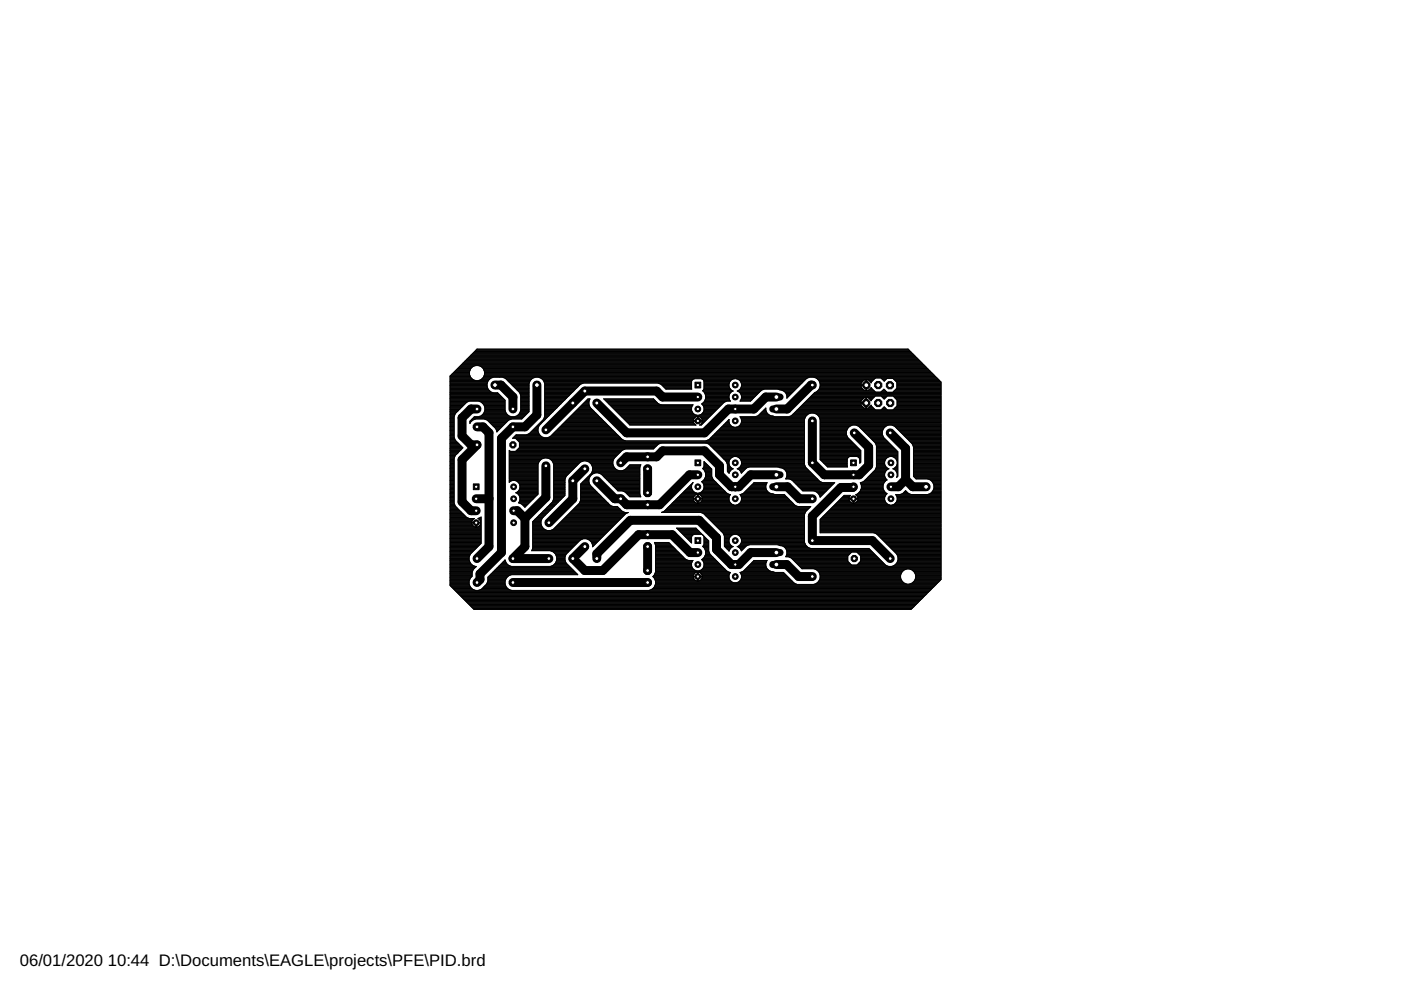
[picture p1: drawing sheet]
<svg xmlns="http://www.w3.org/2000/svg" width="297mm" height="210mm" viewBox="0 0 297 210" stroke-linecap="round" stroke-linejoin="round" font-family="sans-serif">
<defs><g id="words">
<g font-size="3.5">
<text x="4.2" y="204.7">06/01/2020</text>
<text x="22.9" y="204.7">10:44 D:\Documents\EAGLE\projects\PFE\PID.brd</text>
</g>
</g></defs>
<g fill="none" stroke="#000" stroke-width=".21">
<path d="M95.4 79.7l5.7-5.7h91.4l7 7v41.9l-6.3 6.3h-92.7l-5.1-5.1zM95.4 79.9h4.4M95.4 79.8h4.3M95.4 79.7h4.3M95.6 79.6h4M95.7 79.5h3.9M95.8 79.3h3.7M95.9 79.2h3.6M96.1 79.1h3.4M96.2 79h3.3M96.3 78.9h3.2M96.4 78.7h3.2"/>
<path d="M96.5 78.6h3.1M96.6 78.5h3.1M96.8 78.4h2.9M96.9 78.3h2.9M97 78.1h2.8M97.1 78h2.9M97.3 77.9h2.8M97.4 77.8h2.8M97.5 77.7h3M97.6 77.5h3.2M97.7 77.4h98.2M97.9 77.3h97.9"/>
<path d="M98 77.2h97.7M98.1 77h97.5M98.2 76.9h97.3M98.3 76.8h97M98.5 76.7h96.7M98.6 76.6h96.5M98.7 76.5h96.3M98.8 76.3h96.1M99 76.2h95.7M99.1 76.1h95.5M99.2 76h95.3M99.3 75.8h95.1"/>
<path d="M99.4 75.7h94.8M99.5 78.8a1.62 1.62 0 0 1 1.6-1.3 1.62 1.62 0 0 1 1.6 1.3M99.5 78.8a1.62 1.62 0 0 0 1.3 1.9M99.5 75.6h94.6M99.7 75.5h94.3M99.8 75.4h94.1M99.9 75.2h93.9M100 75.1h93.7M100.2 75h93.3M100.3 74.9h93.1M100.4 74.8h92.9M100.5 74.6h92.7"/>
<path d="M100.6 74.5h92.4M100.8 74.4h92.1M100.9 74.3h91.9M101 74.2h91.7M101.1 74h91.5M101.5 77.5h94.6M101.8 77.7h94.4M102.1 77.8h94.2M102.2 77.9h94.2M102.3 78h94.2M102.4 78.1h94.3M102.5 79.9h96"/>
<path d="M102.5 78.3h94.3M102.6 79.8h95.8M102.6 78.4h94.3M102.6 79.7h95.6M102.6 78.5h94.4M102.7 79.6h95.4M102.7 78.6h94.4M102.7 79.5h95.3M102.7 78.7h94.6M102.7 78.8a1.62 1.62 0 0 1-1.2 1.9M102.7 79.3h95.2M102.7 79.2h95"/>
<path d="M102.7 79.1h94.9M102.7 79h94.8M102.7 78.9h94.7M95.4 88.9h.9M95.4 85.4h3.4M95.4 85.5h3.3M95.4 86.9h1.9M95.4 80.7h8.1M95.4 99h.9M95.4 87.5h1.3M95.4 93.9h1.7M95.4 98.5h.9"/>
<path d="M95.4 80.2h4.6M95.4 81.7h7.9M95.4 82.7h8.3M95.4 80.3h4.7M95.4 84.5h11.3M95.4 81.3h7.9M95.4 92.8h.9M95.4 93.5h1.2M95.4 99.9h.9M95.4 99.8h.9M95.4 99.7h.9M95.4 99.6h.9"/>
<path d="M95.4 99.5h.9M95.4 99.4h.9M95.4 99.2h.9M95.4 99.1h.9M95.4 98.9h.9M95.4 98.7h.9M95.4 98.6h.9M95.4 98.4h.9M95.4 98.3h.9M95.4 98.1h.9M95.4 98h.9M95.4 97.9h.9"/>
<path d="M95.4 97.8h.9M95.4 97.7h.9M95.4 97.5h.9M95.4 97.4h.9M95.4 97.3h.9M95.4 97.2h.9M95.4 97.1h1M95.4 96.9h1M95.4 96.8h1M95.4 96.7h1.1M95.4 96.6h1.1M95.4 96.5h1.2"/>
<path d="M95.4 96.3h1.4M95.4 96.2h1.5M95.4 96.1h1.6M95.4 96h1.7M95.4 95.9h1.8M95.4 95.7h2M95.4 95.6h2.1M95.4 95.5h2.2M95.4 95.4h2.3M95.4 95.2h2.5M95.4 95.1h2.6M95.4 95h2.7"/>
<path d="M95.4 94.9h2.7M95.4 94.8h2.6M95.4 94.7h2.4M95.4 94.5h2.3M95.4 94.4h2.2M95.4 94.3h2.1M95.4 94.2h2M95.4 94h1.8M95.4 93.8h1.6M95.4 93.7h1.5M95.4 93.6h1.4M95.4 93.3h1.1"/>
<path d="M95.4 93.2h1.1M95.4 93.1h1M95.4 93h1M95.4 92.7h.9M95.4 92.6h.9M95.4 92.5h.9M95.4 92.4h.9M95.4 92.2h.9M95.4 92.1h.9M95.4 92h.9M95.4 91.9h.9M95.4 91.8h.9"/>
<path d="M95.4 91.6h.9M95.4 91.5h.9M95.4 91.4h.9M95.4 91.3h.9M95.4 91.2h.9M95.4 91h.9M95.4 90.9h.9M95.4 90.8h.9M95.4 90.7h.9M95.4 90.6h.9M95.4 90.4h.9M95.4 90.3h.9"/>
<path d="M95.4 90.2h.9M95.4 90.1h.9M95.4 90h.9M95.4 89.8h.9M95.4 89.7h.9M95.4 89.6h.9M95.4 89.5h.9M95.4 89.3h.9M95.4 89.2h.9M95.4 89.1h.9M95.4 89h.9M95.4 88.8h.9"/>
<path d="M95.4 88.6h.9M95.4 88.5h.9M95.4 88.4h.9M95.4 88.3h.9M95.4 88.1h1M95.4 88h1M95.4 87.9h1.1M95.4 87.8h1.1M95.4 87.7h1.2M95.4 87.4h1.4M95.4 87.3h1.5M95.4 87.2h1.6"/>
<path d="M95.4 87.1h1.8M95.4 86.8h2M95.4 86.7h2.1M95.4 86.6h2.2M95.4 86.4h2.4M95.4 86.3h2.5M95.4 86.2h2.6M95.4 86.1h2.7M95.4 86h2.9M95.4 85.9h3M95.4 85.7h3.1M95.4 85.6h3.2"/>
<path d="M95.4 85.2h3.6M95.4 85.1h3.9M95.4 85h11.7M95.4 84.9h11.7M95.4 84.8h11.6M95.4 84.6h11.5M95.4 84.4h11.2M95.4 84.3h11.1M95.4 84.2h11M95.4 84.1h10.9M95.4 83.9h10.8M95.4 83.8h10.6"/>
<path d="M95.4 83.7h10.5M95.4 83.6h10.4M95.4 83.4h10.3M95.4 83.3h10.1M95.4 83.2h9M95.4 83.1h8.7M95.4 83h8.5M95.4 82.8h8.4M95.4 82.6h8.1M95.4 82.5h8.1M95.4 82.4h8M95.4 82.2h8"/>
<path d="M95.4 82.1h7.9M95.4 82h7.9M95.4 81.9h7.9M95.4 81.6h7.9M95.4 81.5h7.9M95.4 81.4h7.9M95.4 81.2h7.9M95.4 81h8M95.4 80.9h8M95.4 80.8h8.1M95.4 80.5h5.1M95.4 80.4h4.8"/>
<path d="M95.4 80.1h4.4M96.3 97.2v9.5M96.5 93.4l1.6 1.6-1.1 1.1M96.5 96.6l-.2 .6M97 87.2l1.9-1.9 .6-.3h2a1.73 1.73 0 0 1 1.3 2.2 1.73 1.73 0 0 1-2.2 1.2l-1 .9v.5l.1-.2M97 87.2l-.5 .5-.2 .6v4.5l.2 .6M97 96.1h.1M97 96.1l-.5 .5M99.6 89.7h.1M99.6 89.6h.1M99.6 89.5h.2M99.6 89.3h.3"/>
<path d="M99.7 89.2h.4M99.8 89.1h.4M99.9 89h.6M100.2 89.1l-.5 .5M100.2 88.8h10.5M100.3 88.6h10.5M100.4 88.5h10.6M100.5 88.4h10.6M100.8 88.9l-.6 .2M101.7 85.1h5.4M101.7 88.3h6.5M101.8 80.5h1.9"/>
<path d="M102 85.2h5.1M102 88.1h5.9M102 80.4h1.8M102.2 85.4h4.9M102.2 80.3h1.7M102.2 88h5.5M102.3 85.5h4.8M102.3 80.2h1.8M102.3 87.9h5.3M102.4 85.6h4.7M102.4 87.8h5.1M102.4 80.1h2"/>
<path d="M102.5 85.7h4.6M102.5 87.7h4.9M102.6 85.9h4.5M102.6 87.5h4.7M102.6 87.4h4.7M102.6 86h4.5M102.7 86.1h4.4M102.7 87.3h4.5M102.7 86.2h4.4M102.7 88.9l.6 .2M102.7 87.2h4.4M102.8 87.1h4.3"/>
<path d="M102.8 86.3h4.3M102.8 86.9h4.3M102.8 86.8h4.3M102.8 86.7h4.3M102.8 86.6h4.3M102.8 86.4h4.3M103.1 89h5M103.3 89.1l1.8 1.7 .3 .7M103.3 89.1h4.5M103.5 89.2h4.2M103.6 89.3h4M103.7 89.5h3.7"/>
<path d="M103.8 89.6h3.5M103.9 89.7h3.3M104.1 89.8h3M104.2 90h2.8M104.3 90.1h2.5M104.4 90.2h2.3M104.5 90.3h2.1M104.7 90.4h1.8M104.8 90.6h1.6M104.9 90.7h1.3M105 90.8h1.1M105.1 90.9h.9"/>
<path d="M105.2 91h.7M105.2 91.2h.6M105.3 91.3h.3M105.3 91.4h.2M105.3 91.5h.1M106.8 80.1h6.5M107.1 80.2h5.9M107.1 84.9v2.1l.2 .7M107.2 80.3h5.6M107.3 87.7a1.69 1.69 0 0 0 2.9 0M107.4 80.4h5.3M107.5 80.5h5.1"/>
<path d="M107.6 80.7h4.8M107.7 80.8h4.7M107.8 89.1l-2.4 2.4M107.8 80.9h4.5M107.9 81h4.4M108 99h6.1M108 98.5h6.1M108 99.9h6.1M108 99.8h6.1M108 99.7h6.1M108 99.6h6.1M108 99.5h6.1"/>
<path d="M108 99.4h6.1M108 99.2h6.1M108 99.1h6.1M108 98.9h6.1M108 98.7h6.1M108 98.6h6.1M108 98.4h6.1M108 98.3h6.1M108 98.1h6.2M108 98h6.2M108 97.9h6.3M108 97.8h6.4"/>
<path d="M108 97.7h6.5M108 97.5h6.6M108 97.4h6.7M108 97.3h6.9M108 97.2h7.2M108 97.1h22.3M108 96.9h22.5M108 96.8h22.6M108 96.7h22.7M108 96.6h22.8M108 96.5h22.9M108 96.3h23"/>
<path d="M108 96.2h23.2M108 96.1h23.3M108 96h23.4M108 95.9h23.5M108 95.7h23.7M108 95.6h.1M108 95.5h.1M108.1 81.2h4.1M108.2 81.3h4M108.3 81.4h3.9M108.4 88.9l-.6 .2M108.4 81.5h3.8"/>
<path d="M108.6 81.6h3.6M108.7 81.7h3.5M108.8 92.8h22.8M108.8 81.9h3.4M108.9 92.7h6.3M108.9 82h3.3M109 92.6h5.9M109.1 82.1h3.1M109.1 92.5h5.6M109.2 82.2h3M109.3 92.4h5.3M109.3 82.4h2.9"/>
<path d="M109.3 93h22.4M109.3 88.3h1.9M109.4 95.6h22.4M109.4 92.2h5.1M109.4 82.5h2.8M109.5 93.1h22.3M109.5 95.5h22.4M109.5 82.6h2.7M109.6 93.2h22.4M109.6 82.7h2.6M109.6 95.4h22.5M109.6 88.1h1.7"/>
<path d="M109.7 93.3h22.5M109.8 95.2h22.6M109.8 82.8h2.4M109.8 88h1.6M109.8 93.5h60.8M109.9 95.1h28.7M109.9 83h2.3M109.9 87.9h1.6M109.9 93.6h60.7M110 95h28.7M110 83.1h2.2M110 87.8h1.7"/>
<path d="M110 93.7h60.6M110.1 94.9l-.8 .8h-1.1l-.2-.2v6.8M110.1 93.9h60.5M110.1 94.9h28.7M110.1 94.8h28.9M110.1 94.7h29M110.1 94.5h29.1M110.1 94.4h29.2M110.1 94.3h29.3M110.1 94.2h29.5M110.1 94h29.8M110.1 93.8h60.5"/>
<path d="M110.1 83.2h2.1M110.2 83.2l-3.1-3-.5-.2h-2a1.73 1.73 0 0 0-1.3 2.1 1.73 1.73 0 0 0 2.2 1.2l1.6 1.6M110.2 83.2l.2 .6v3.2M110.2 87.7h1.6M110.2 83.3h2M110.2 87.5h1.7M110.3 87.4h1.7M110.3 83.4h1.9M110.3 87.3h1.9M110.3 83.6h1.9M110.3 83.7h1.9M110.4 87.2h1.8"/>
<path d="M110.4 85.4h1.8M110.4 85.5h1.8M110.4 86.9h1.8M110.4 87l-.2 .7M110.4 84.5h1.8M110.4 87.1h1.8M110.4 86.8h1.8M110.4 86.7h1.8M110.4 86.6h1.8M110.4 86.4h1.8M110.4 86.3h1.8M110.4 86.2h1.8"/>
<path d="M110.4 86.1h1.8M110.4 86h1.8M110.4 85.9h1.8M110.4 85.7h1.8M110.4 85.6h1.8M110.4 85.2h1.8M110.4 85.1h1.8M110.4 85h1.8M110.4 84.9h1.8M110.4 84.8h1.8M110.4 84.6h1.8M110.4 84.4h1.8"/>
<path d="M110.4 84.3h1.8M110.4 84.2h1.8M110.4 84.1h1.8M110.4 83.9h1.8M110.4 83.8h1.8M111.8 92.1h2.5M112.1 92h2.2M112.2 87.3l-1.6 1.6h-10.5M112.3 91.9h1.9M112.4 91.8h1.8M112.4 80.7a1.69 1.69 0 0 1 2.8 0M112.4 80.7l-.2 .6v6"/>
<path d="M112.5 91.6h1.6M112.6 91.5h1.5M112.8 91.4h1.3M112.9 91.3h1.2M113 91.2h1.1M113.1 91h1M113.2 90.9h.9M113.4 90.8h.7M113.5 90.7h.6M113.6 90.6h.6M113.7 90.4h.5M113.9 90.3h.4"/>
<path d="M114 90.2h.3M114.1 90.1h.4M114.2 90h.4M114.3 90.2l-.2 .6v.7l.2 .6M114.3 92.1l.5 .5 .6 .2M114.3 89.8h.4M114.4 80.1h57M114.4 89.7h.4M114.6 89.6h.4M114.7 80.2h56.4M114.7 89.5h.4M114.8 89.3h.4"/>
<path d="M114.9 80.3h56M114.9 89.2h.4M115 80.4h31.9M115.1 89.1h.3M115.1 80.5h31.7M115.2 89h.3M115.2 80.7h31.5M115.2 80.7l.3 .6v7l-.3 .6-3 3-.6 .3h-2.2l-.7 .7h.6l.8 .8v1.2M115.3 88.9h.4M115.3 80.8h31.4M115.3 88.8h.5M115.3 80.9h31.3"/>
<path d="M115.4 88.6h.5M115.4 81h31.2M115.4 88.5h.6M115.4 81.2h31.2M115.5 88.4h.6M115.5 85.4h3.7M115.5 85.5h3.5M115.5 86.9h2.1M115.5 87.5h1.5M115.5 81.7h7.3M115.5 82.7h6.3M115.5 84.5h4.5"/>
<path d="M115.5 81.3h8.1M115.5 88.3h.8M115.5 88.1h.9M115.5 88h1M115.5 87.9h1.1M115.5 87.8h1.3M115.5 87.7h1.4M115.5 87.4h1.6M115.5 87.3h1.7M115.5 87.2h1.8M115.5 87.1h2M115.5 86.8h2.2"/>
<path d="M115.5 86.7h2.3M115.5 86.6h2.5M115.5 86.4h2.6M115.5 86.3h2.7M115.5 86.2h2.8M115.5 86.1h2.9M115.5 86h3.1M115.5 85.9h3.2M115.5 85.7h3.3M115.5 85.6h3.4M115.5 85.2h3.8M115.5 85.1h3.9"/>
<path d="M115.5 85h4M115.5 84.9h4.2M115.5 84.8h4.3M115.5 84.6h4.4M115.5 84.4h4.6M115.5 84.3h4.7M115.5 84.2h4.9M115.5 84.1h5M115.5 83.9h5.1M115.5 83.8h5.2M115.5 83.7h5.4M115.5 83.6h5.5"/>
<path d="M115.5 83.4h5.6M115.5 83.3h5.7M115.5 83.2h5.8M115.5 83.1h6M115.5 83h6.1M115.5 82.8h6.2M115.5 82.6h6.4M115.5 82.5h6.6M115.5 82.4h6.7M115.5 82.2h6.8M115.5 82.1h6.9M115.5 82h7"/>
<path d="M115.5 81.9h7.2M115.5 81.6h7.4M115.5 81.5h7.5M115.5 81.4h7.8M116.2 97.2h14M116.3 92.7h15.2M116.5 97.3h13.7M116.6 92.6h14.7M116.7 97.4h13.4M116.8 92.5h14.4M116.9 97.5h13.1M116.9 92.4h14.2"/>
<path d="M117 97.7h13M117 92.2h14M117.1 97.8h6.4M117.1 92.1h13.8M117.2 97.9h6.1M117.2 98h5.8M117.2 92h13.5M117.3 98.1h5.6M117.3 98.3h5.5M117.4 98.4h5.2M117.4 91.9h13.2M117.4 99h4.6"/>
<path d="M117.4 98.5h5.1M117.4 99.9h3.7M117.4 99.8h3.8M117.4 99.7h3.9M117.4 99.6h4M117.4 99.5h4.2M117.4 99.4h4.3M117.4 99.2h4.4M117.4 99.1h4.5M117.4 98.9h4.8M117.4 98.7h4.9M117.4 98.6h5"/>
<path d="M117.5 91.8h13M117.6 91.6h12.8M117.7 91.5h12.6M117.8 91.4h12.3M118 91.3h12M118.1 91.2h11.8M118.2 91h11.6M118.3 90.9h11.3M118.4 90.8h11.1M118.6 90.7h10.8M118.7 90.6h10.6M118.8 90.4h10.4"/>
<path d="M118.9 90.3h10.2M119 90.2h9.9M119.2 90.1h9.6M119.3 90h9.4M119.4 89.8h9.2M119.5 89.7h8.9M119.7 89.6h8.6M119.8 89.5h8.4M119.9 89.3h8.2M120 89.2h8M120.1 89.1h7.7M120.2 89h7.5"/>
<path d="M120.4 88.9h7.2M120.5 88.8h7M120.6 88.6h6.8M120.7 88.5h6.5M120.9 88.4h6.2M121 88.3h6M121.1 88.1h5.8M121.2 88h5.5M121.3 87.9h5.3M121.5 87.8h5M121.6 87.7h4.8M121.7 87.5h4.6"/>
<path d="M121.8 87.4h4.4M121.9 87.3h4.1M122.1 87.2h3.8M122.2 87.1h3.6M122.3 86.9h3.4M122.4 86.8h3.1M122.5 86.7h2.9M122.7 86.6h2.6M122.8 86.4h2.4M122.9 86.3h2.2M123 86.2h2.1M123 98a1.7 1.7 0 0 1 2.2 .2 1.7 1.7 0 0 1 .2 2.2l-2.3 2.2"/>
<path d="M123 98l-3 3-.2 .6v3.5l-4.8 4.8-.3 .6v.6M123.1 86.1h1.9M123.3 86h1.6M123.4 85.9h1.5M123.5 85.7h1.4M123.6 85.6h1.3M123.7 85.5h1.2M123.9 85.4h1M124 85.2h.9M124.1 85.1h.8M124.2 85h.7M124.4 84.9h.5"/>
<path d="M124.4 97.8h5.5M124.5 84.8h.5M124.6 84.6h.5M124.7 97.9h5.2M124.9 85.1v.7l.2 .6 6.8 6.8M124.9 85.1l.2-.5h-.4l-8 8-.6 .2M125 98h4.9M125.1 98.1h4.8M125.2 98.3h4.7M125.3 98.4h4.6M125.4 98.5h4.6M125.5 98.6h4.5"/>
<path d="M125.5 98.7h4.6M125.6 99.9h10.1M125.6 98.9h4.5M125.6 99.8h10.1M125.6 99h4.6M125.6 99.7h5.5M125.6 99.6h5.2M125.6 99.5h5M125.6 99.4h4.9M125.6 99.2h4.7M125.6 99.1h4.6M128.1 84.6h10.5"/>
<path d="M128.2 84.8h10.5M128.3 84.9h10.6M128.4 85h10.6M128.6 85.1h10.5M128.7 85.2h10.5M128.8 85.4h10.5M128.9 85.5h10.5M129.1 85.6h10.5M129.2 85.7h10.7M129.3 85.9h17.6M129.4 86h17.4M129.5 86.1h17.3"/>
<path d="M129.6 86.2h17.1M129.8 86.3h16.9M129.9 86.4h16.7M129.9 97.8a1.7 1.7 0 0 0 .8 1.7 1.7 1.7 0 0 0 1.8 0l1.1-1h2.3l-.2 .6v5.7M130 86.6h16.6M130.1 86.7h16.5M130.3 86.8h16.3M130.4 86.9h16.2M130.5 87.1h16.1M130.6 87.2h16.1M130.7 87.3h16M130.9 87.4h15.9"/>
<path d="M131 87.5h15.9M131.1 87.7h15.9M131.2 87.8h15.9M131.3 87.9h16M131.5 88h16.1M131.6 88.1h19.1M131.7 88.3h18.9M131.8 88.4h15.8M131.9 93.2l.6 .3M131.9 88.5h15.5M132.1 88.6h15.1M132.1 99.7h3.6"/>
<path d="M132.2 88.8h15M132.3 88.9h14.8M132.4 99.6h3.3M132.4 89h14.6M132.5 89.1h14.5M132.6 99.5h3.1M132.7 89.2h15.2M132.7 99.4h3M132.8 89.3h14.2M132.9 99.2h2.8M132.9 89.5h14.1M133 99.1h2.7"/>
<path d="M133 89.6h14.1M133.1 99h2.6M133.1 89.7h14M133.2 98.9h2.5M133.3 89.8h13.9M133.3 98.7h2.5M133.4 90h13.9M133.5 98.6h2.3M133.5 90.1h14M139.6 81.3h7M139.9 81.4h6.7M140.2 93.9l-.6 .3-1.1 1h-6l-.6 .3-1.7 1.7-.3 .6"/>
<path d="M140.2 81.5h6.4M140.3 81.6h6.3M140.4 81.7h6.2M140.5 81.9h6.1M140.7 82h5.9M140.8 82.1h5.8M140.9 82.2h5.7M141 82.4h5.6M141.1 82.5h5.5M146.6 80.9l.1 1.6h-5.5l-1-1-.6-.3h-15.9l-.7 .3-8.7 8.7M146.6 86.4a1.35 1.35 0 0 0 1.3 1.7 1.35 1.35 0 0 0 1.4-1.7M146.8 86l.1-.2h-6.7l-.6-.2-1.1-1h-10.5l5.6 5.5h14l-.4-.2"/>
<path d="M146.8 86l-.2 .4M146.9 80.4l-.3 .5M147 89.2h.1M147 89.2h1.9M147 89.3l.1 .4M147.1 89.7l.1 .2M147.2 80.3l-.3 .1M147.3 88.5l.6-.2v1h-.9M147.3 88.5l-.3 .7M147.9 88.9h.1M147.9 89.1h.1M147.9 89h.1"/>
<path d="M147.9 88.8h.1M147.9 88.6h.1M147.9 88.5h.1M147.9 88.4h.1M148 88.3v1h.9M148 88.3h.1M148 89.2h1.6M148 88.3l.5 .2M148.3 88h2.5M148.3 88.4h2.1M148.4 90.1h.3M148.5 88.5l.2 .1"/>
<path d="M148.5 88.5h1.8M148.5 87.9h2.4M148.6 90h.3M148.7 88.6l.2 .6M148.7 88.6h1.5M148.7 89.8h.3M148.7 80.3l.3 .1M148.8 88.8h1.3M148.8 87.8h2.2M148.8 89.7l-.1 .2M148.8 89.7h.3M148.8 88.9h1.1"/>
<path d="M148.8 85.6h4.4M148.8 89.6h.4M148.8 85.7h4.3M148.9 89.5h.5M148.9 89h.9M148.9 89.2h.1M148.9 89.3l-.1 .4M148.9 89.3h.6M148.9 89.1h.8M148.9 87.7h2.3M149 85.5h4.3M149 99.3l.3-.4v-1l1.6 1.6"/>
<path d="M149 82.8a1.66 1.66 0 0 1 .4 2.3M149 99.3l.6 1v.7M149 80.4l.3 .5M149 85.9h4M149 87.5h2.3M149 99.4h1.8M149 82.8h6.3M149 80.4h6.3M149.1 86l.2 .4M149.1 86h3.7M149.1 83h6.2M149.1 85.4h4.3"/>
<path d="M149.1 82.7h6M149.1 99.5h1.8M149.1 99.2h1.6M149.1 87.4h2.3M149.1 80.5h6M149.1 87.3h2.4M149.1 86.1h3.6M149.2 80.7h5.8M149.2 99.1h1.3M149.2 87.2h2.4M149.2 86.2h3.4M149.2 82.6h5.8"/>
<path d="M149.2 83.1h5.9M149.2 99.6h1.7M149.2 86.3h3.3M149.2 85.2h4.4M149.2 99h1.2M149.2 87.1h2.6M149.2 82.5h5.7M149.2 80.8h5.7M149.3 86.9h2.6M149.3 80.9v1.5l-.3 .4M149.3 98.5h.6M149.3 81.7h5.3"/>
<path d="M149.3 81.3h5.3M149.3 98.9h1M149.3 98.7h.9M149.3 98.6h.8M149.3 98.4h.5M149.3 98.3h.4M149.3 98.1h.3M149.3 98h.2M149.3 97.9h.1M149.3 86.8h2.7M149.3 86.7h2.8M149.3 86.6h2.9"/>
<path d="M149.3 86.4h3.1M149.3 82.4h5.4M149.3 82.2h5.4M149.3 82.1h5.3M149.3 82h5.3M149.3 81.9h5.3M149.3 81.6h5.3M149.3 81.5h5.3M149.3 81.4h5.3M149.3 81.2h5.3M149.3 81h5.4M149.3 80.9h5.4"/>
<path d="M149.3 83.2h5.7M149.4 85.1l-.6 .5 .3 .4M149.4 99.7h1.5M149.4 85.1h4.5M149.4 99.8h1.5M149.4 85h5.4M149.4 83.3h5.5M149.4 83.4h5.3M149.5 99.9h1.4M149.5 84.9h5.2M149.5 84.8h5.2M149.5 83.6h5.2"/>
<path d="M149.5 84.6h5.1M149.5 83.7h5.1M149.6 83.8h5M149.6 84.5h5M149.6 84.4h5M149.6 84.3h5M149.6 84.2h5M149.6 84.1h5M149.6 83.9h5M149.7 93.9l.6 .3 .5 .5M150 94h20.6M150 93.3h20.6"/>
<path d="M150.3 94.2h20.3M150.3 93.2h20.3M150.3 93.2l-.6 .3M150.4 94.3h20.2M150.4 93.1h20.2M150.5 94.4h20.1M150.6 93h20M150.7 92.8h19.9M150.7 94.5h19.9M150.8 94.7l2.7 2.6M150.8 94.7h19.8M150.8 92.7h19.8"/>
<path d="M150.9 99.5v1.5M150.9 94.8h19.7M150.9 92.6h19.7M151 94.9h19.6M151 92.5h19.6M151.2 95h19.4M151.2 92.4h19.4M151.3 95.1h19.3M151.3 92.2h19.3M151.4 95.2h19.2M151.4 92.1h19.2M151.5 95.4h19.1"/>
<path d="M151.5 92h19.1M151.6 95.5h19M151.6 91.9h19M151.7 95.6h18.9M151.8 91.8h18.8M151.9 95.7h18.7M151.9 91.6h18.7M152 95.9h18.6M152 91.5h18.6M152.1 96h18.5M152.1 91.4h18.5M152.2 96.1h18.4"/>
<path d="M152.2 91.3h18.4M152.4 96.2h18.2M152.4 91.2h18.2M152.5 96.3h18.1M152.5 91h18.1M152.6 96.5h18M152.6 90.9h18M152.7 96.6h17.9M152.7 90.8h17.9M152.8 96.7h17.8M152.8 90.7h17.8M153 96.8h2.6"/>
<path d="M153 90.6h2.6M153.1 96.9h2.2M153.1 90.4h2.2M153.2 97.1h1.9M153.2 90.3h1.9M153.3 97.2h1.7M153.3 90.2h1.6M153.4 97.3h1.4M153.4 90.1h1.4M153.5 97.3l.5 .5 .2 .6v1.6M153.5 97.3v.1M153.6 97.4h1.1"/>
<path d="M153.6 90h1.1M153.7 97.5h1M153.7 89.8h1M153.8 97.7h.8M153.8 89.7h.8M153.9 97.8h.7M153.9 89.6h.7M154 97.9h.6M154.1 98h.5M154.1 89.5h.5M154.1 98.1h.5M154.1 98.3h.5"/>
<path d="M154.2 89.3h.4M154.2 98.4h.4M154.2 99h.7M154.2 98.5h.4M154.2 99.9h.5M154.2 99.8h.6M154.2 99.7h.8M154.2 99.6h.9M154.2 99.5h1.1M154.2 99.4h1.2M154.2 99.2h.9M154.2 99.1h.8"/>
<path d="M154.2 98.9h.5M154.2 98.7h.5M154.2 98.6h.4M154.3 89.2h.3M154.4 89.1h.2M154.5 89h.1M154.6 84.4l.3 .6h-.8l-.6 .3-4.8 4.8h-.4l.4-.2M154.6 97.9a1.34 1.34 0 0 1 1.3-1.1 1.34 1.34 0 0 1 1.3 1.1M154.6 89a1.35 1.35 0 0 0 1.3 1.6 1.35 1.35 0 0 0 1.3-1.6M154.6 81.4v.5M154.6 83.9v.5M154.6 97.9a1.27 1.27 0 0 0 .9 1.5l-.8 .5-.1 .5-.4-.4"/>
<path d="M154.6 81.9l.1 .5M154.6 89l-4.3 4.2M154.7 80.9l-.1 .5M154.7 82.4l.8 .5-.8 .5M154.7 83.4l-.1 .5M155.6 80.3l-.5 .2-.4 .4M156.1 80.3l.5 .2 .4 .4M156.2 96.8h14.4M156.2 90.6h14.4M156.4 99.4h1.8M156.4 83h4.8M156.4 82.8h5"/>
<path d="M156.4 80.4h14.4M156.5 99.5h1.5M156.5 96.9h14.1M156.5 90.4h14.1M156.7 99.2h1.6M156.7 82.7h4.8M156.7 83.1h4.4M156.7 80.5h14M156.7 99.6h1.2M156.7 97.1h13.9M156.7 90.3h13.9M156.8 99.1h1.8"/>
<path d="M156.8 80.7h13.8M156.8 99.7h1M156.8 83.2h4.2M156.8 82.6h5M156.8 97.2h13.8M156.8 90.2h13.8M156.9 99h13.9M156.9 88.4h13.9M156.9 83.3h4M156.9 99.8h.8M156.9 97.3h13.7M156.9 85h2.3"/>
<path d="M156.9 82.5h11.9M156.9 80.8h13.6M157 90.1h13.6M157 83.4l.2 .5M157 80.9l.2 .5M157 88.5l.2 .5M157 98.9h13.7M157 88.5h13.7M157 83.4h3.7M157 80.9h13.3M157 99.9h.5M157 97.4h13.6"/>
<path d="M157 90h13.6M157 84.9h2.3M157 82.4h11.9M157.1 88.6h13.6M157.1 98.7h13.6M157.1 97.5h13.5M157.1 89.8h13.5M157.1 84.8h2.3M157.1 83.6h3.5M157.1 82.2h11.9M157.1 81h13.1M157.1 98.6h13.5"/>
<path d="M157.1 97.7h13.5M157.1 88.8h13.5M157.1 84.6h2.4M157.1 83.7h3.4M157.1 82.1h12M157.1 81.2h13M157.1 89.7h13.5M157.2 88.9h13.4M157.2 98.5h13.4M157.2 83.8h3.2M157.2 84.5h2.5M157.2 81.3h12.8"/>
<path d="M157.2 97.8h13.4M157.2 89.6h13.4M157.2 82h12.1M157.2 81.4v.5M157.2 83.9v.5M157.2 97.9l-.2 1-.4 .4M157.2 81.7h12.3M157.2 81.9l-.2 .5-.7 .5 .7 .5M157.2 98.4h13.4M157.2 98.3h13.4M157.2 98.1h13.4M157.2 98h13.4"/>
<path d="M157.2 97.9h13.4M157.2 89.5h13.4M157.2 89.3h13.4M157.2 89.2h13.4M157.2 89.1h13.4M157.2 89h13.4M157.2 84.4h2.6M157.2 84.3h2.7M157.2 84.2h2.8M157.2 84.1h2.9M157.2 83.9h3.1M157.2 81.9h12.2"/>
<path d="M157.2 81.6h12.4M157.2 81.5h12.5M157.2 81.4h12.7M158.9 99l-.7 .3-1 1-.2-.4-.7-.5 .3-.1M160.4 88.3h3.6M160.7 88.1h2.7M160.9 88h2.3M161 87.9h2M161.1 87.8h1.7M161.2 87.7h1.5M161.4 87.5h1.2M161.5 87.4h1"/>
<path d="M161.6 87.3h.9M161.7 87.2h.8M161.8 87.1h.6M161.9 86.9h.5M162.1 86.8h.3M162.2 86.7h.2M162.3 86.6h.1M162.6 87.5l-.2-.5v-.5l-1.6 1.6-.7 .3h-3.2l.1 .1M165 99a2.78 2.78 0 0 1 1.6 .8M165.1 82.6h3.6M165.2 99.1h5.7M165.7 82.7h2.8"/>
<path d="M165.8 99.2h5.2M166 82.8h2.4M166 99.4h5.1M166.2 82.9l-1.2-.4h-3l-.6 .3-2.3 2.2h-2.2l.3-.6M166.2 82.9l.4 .4 .2 .6M166.2 83h2.1M166.3 99.5h4.9M166.4 99.6h4.9M166.4 83.1h1.8M166.5 83.2h1.6M166.5 99.7h4.9M166.6 83.3h1.3"/>
<path d="M166.6 99.8a1.49 1.49 0 0 1 0 1.7h.7l.6 .3 2.3 2.3h2.4l.6 .2 .4 .5 .3 .6 3.1-3.1-8.5 .1M166.6 99.8h5M166.7 99.9h5M166.7 83.4h1.1M166.7 83.6h1M166.8 83.7h.8M166.8 83.8h.6M166.8 84.4l4.2-4.2a1.75 1.75 0 0 1 2.6 .5 1.75 1.75 0 0 1-.9 2.5l-4.9 4.9-.6 .3h-2.9l-1.3-.5-.4-.4M166.8 83.9v.5M166.8 84.4h.1M166.8 84.3h.2M166.8 84.2h.3"/>
<path d="M166.8 84.1h.4M166.8 83.9h.5M167.5 88.3h3.4M167.8 88.1h3.2M167.9 88h3.2M168.1 87.9h3.1M168.2 87.8h3.2M168.3 87.7h3.4M168.4 87.5h31.1M168.6 87.4h30.9M168.7 87.3h30.8M168.8 87.2h30.7"/>
<path d="M168.9 87.1h30.6M169 86.9h30.5M169.1 86.8h16.4M169.3 86.7h16.1M169.4 86.6h15.9M169.5 86.4h13.6M169.6 86.3h13.4M169.7 86.2h13.2M169.9 86.1h12.9M170 86h12.6M170.1 85.9h12.5M170.2 85.7h12.4"/>
<path d="M170.3 85.6h12.3M170.5 85.5h13.2v1h.4l.6-.6 .9 1M170.7 85.2h11.9M170.8 85.1h11.8M170.9 85h11.7M171.1 84.9h11.6M171.2 84.8h11.6M171.3 84.6h11.6M171.4 84.5h11.6M171.6 84.4h11.6M171.7 84.3h13.6M171.8 84.2h13.6"/>
<path d="M171.9 87.6l-.6 .2-.5 .5-.2 .6v9.6l.2 .6 2.6 2.5M171.9 84.1h13.6M172 83.9h27.5M172.1 83.8h27.4M172.3 83.7h27.2M172.4 83.6h27.1M172.5 83.4h27M172.6 87.6l.6 .2 .4 .5 .3 .6v8.6l1.6 1.5h4.2l-.1-1.6 .6-.6 1.8 .1 .3 .5v.8l.2-.2M172.6 83.3h26.9M172.7 87.7h26.8M172.8 83.2h26.7M172.8 80.1h25.8"/>
<path d="M173 87.8h26.5M173.1 80.2h12.5M173.1 83.1h12.4M173.2 87.9h26.3M173.2 80.3h12.2M173.2 83h12.2M173.4 88h26.1M173.4 82.8h11.9M173.4 80.4h11.9M173.5 88.1h26M173.5 82.7h11.7M173.5 80.5h11.7"/>
<path d="M173.6 88.3h25.9M173.6 80.7h9.5M173.6 82.6h9.5M173.7 88.4h25.8M173.7 82.5h9.2M173.7 80.8h9.3M173.7 88.5h25.8M173.7 82.4h9.1M173.7 80.9h9.2M173.8 88.6h25.7M173.8 82.2h8.9M173.8 81h9"/>
<path d="M173.8 88.8h25.7M173.8 82.1h8.8M173.8 81.2h8.8M173.9 88.9h25.6M173.9 93.9h7M173.9 81.7h9.8v1M173.9 81.3h8.7M173.9 92.8h5.9M173.9 93.5h6.5M173.9 97.4h5.7M173.9 97.3h5.8M173.9 97.2h5.8"/>
<path d="M173.9 97.1h5.9M173.9 96.9h6M173.9 96.8h6.2M173.9 96.7h8.6M173.9 96.6h8.6M173.9 96.5h8.6M173.9 96.3h8.6M173.9 96.2h8.6M173.9 96.1h8.6M173.9 96h8.6M173.9 95.9h8.6M173.9 95.7h8.6"/>
<path d="M173.9 95.6h8.6M173.9 95.5h8.6M173.9 95.4h8.5M173.9 95.2h8.3M173.9 95.1h8.2M173.9 95h8.1M173.9 94.9h8M173.9 94.8h7.9M173.9 94.7h7.7M173.9 94.5h7.6M173.9 94.4h7.5M173.9 94.3h7.4"/>
<path d="M173.9 94.2h7.2M173.9 94h7.1M173.9 93.8h6.9M173.9 93.7h6.8M173.9 93.6h6.7M173.9 93.3h6.4M173.9 93.2h6.3M173.9 93.1h6.2M173.9 93h6M173.9 92.7h5.8M173.9 92.6h5.8M173.9 92.5h5.7"/>
<path d="M173.9 92.4h5.7M173.9 92.2h5.6M173.9 92.1h5.6M173.9 92h5.6M173.9 91.9h5.6M173.9 91.8h5.6M173.9 91.6h5.6M173.9 91.5h5.6M173.9 91.4h5.6M173.9 91.3h5.6M173.9 91.2h5.7M173.9 91h5.7"/>
<path d="M173.9 90.9h5.8M173.9 90.8h5.8M173.9 90.7h6M173.9 90.6h6.1M173.9 90.4h6.2M173.9 90.3h6.4M173.9 90.2h6.7M173.9 90.1h25.6M173.9 90h25.6M173.9 89.8h25.6M173.9 89.7h25.6M173.9 89.6h25.6"/>
<path d="M173.9 89.5h25.6M173.9 89.3h25.6M173.9 89.2h25.6M173.9 89.1h25.6M173.9 89h25.6M173.9 82h8.7M173.9 81.9h8.7M173.9 81.6h9.7M173.9 81.5h8.7M173.9 81.4h8.7M174 97.5h5.6M174.1 97.7h5.5"/>
<path d="M174.2 97.8h5.4M174.3 97.9h5.3M174.5 98h5.1M174.6 98.1h5M174.7 98.3h4.9M174.8 98.4h4.8M175 98.5h4.6M175.1 98.6h4.5M175.2 98.7h4.4M175.3 98.9h4.3M179.5 92.1a1.69 1.69 0 0 1 .7-1.7 1.69 1.69 0 0 1 1.9 0l3.5 3.5 .2 .6M179.5 92.1l.2 .6"/>
<path d="M179.7 92.7l2.8 2.8M181.6 90.2h6.6M181.8 96.8h.7M181.9 90.3h6M182 96.9h.5M182.1 90.4h5.6M182.1 97.1h.4M182.2 97.2h.3M182.2 90.6h5.4M182.3 97.3h.2M182.3 98.1h.1M182.3 98h.2"/>
<path d="M182.3 97.9h.2M182.3 97.8h.2M182.3 97.7h.2M182.3 97.5h.2M182.3 97.4h.2M182.4 90.7h5.1M182.5 90.8h4.9M182.5 95.5v2.5M182.6 85.4v-.4l.6-.7h.4v2.2h-.4l-.6-.6v-.4M182.6 81.7v.4M182.6 82.1l.6 .6M182.6 90.9h4.7"/>
<path d="M182.7 91h4.5M182.8 91.2h4.4M183 91.3h4.1M183.1 91.4h4M183.2 91.5h3.9M183.3 91.6h3.8M183.4 91.8h3.7M183.6 91.9h3.5M183.6 84.5h.1M183.6 86.4h.1M183.6 86.3h.1M183.6 86.2h.1"/>
<path d="M183.6 86.1h.1M183.6 86h.1M183.6 85.9h.1M183.6 85.7h.1M183.6 85.6h.1M183.6 85.2h.1M183.6 85.1h.1M183.6 85h.1M183.6 84.9h.1M183.6 84.8h.1M183.6 84.6h.1M183.6 84.4h.1"/>
<path d="M183.6 80.7h.1M183.6 81.3h.1M183.6 82.6h.1M183.6 82.5h.1M183.6 82.4h.1M183.6 82.2h.1M183.6 82.1h.1M183.6 82h.1M183.6 81.9h.1M183.6 81.5h.1M183.6 81.4h.1M183.6 81.2h.1"/>
<path d="M183.6 81h.1M183.6 80.9h.1M183.6 80.8h.1M183.7 92h3.4M183.8 92.1h3.3M183.9 92.2h3.2M184 92.4h3.2M184.2 92.5h3M184.2 84.4h.9M184.2 86.4h.9M184.2 80.7h.9M184.3 84.5h.7"/>
<path d="M184.3 92.6h3M184.3 82.6h.8M184.3 86.3h.7M184.4 80.8h.6M184.4 92.7h2.9M184.4 84.6h.5M184.4 82.5h.6M184.4 86.2h.5M184.5 80.9h.3M184.5 92.8h2.9M184.5 84.8h.3M184.5 82.4h.3"/>
<path d="M184.6 86.1h.2M184.6 81h.1M184.6 93h3M184.6 84.9h.1M184.7 86h.1M184.7 82.2h.1M184.7 84.8l.9-.8h1.2l.7 .6 .6-.6h1.2l.9 .8M184.7 81v.2l-.6-.6h-.4v1h-1.1v-.4l.6-.6h.4v2.1M184.7 84.8v.2l-.6-.7h-.4v1.1h-13.1M184.8 93.1h2.9M184.9 93.2h2.9M185 93.3h2.9"/>
<path d="M185.1 93.5h2.9M185.3 99.9h2.4M185.3 93.6h2.9M185.4 99.8h2.5M185.4 93.7h2.9M185.5 99.7h2.5M185.5 93.8h2.9M185.6 93.9h2.9M185.6 99.6h2.5M185.6 99.5h2.7M185.6 94h3M185.7 99.4h2.7"/>
<path d="M185.7 94.2h3.1M185.7 99.2h2.4M185.7 94.3h3.2M185.8 99.1h2.2M185.8 94.4h3.2M185.8 99l-.2 .6-2.5 2.5-.6 .2M185.8 94.5v4.5M185.8 99h2.1M185.8 98.5h1.8M185.8 98.9h2M185.8 98.7h1.9M185.8 98.6h1.9"/>
<path d="M185.8 98.4h1.8M185.8 98.3h1.8M185.8 98.1h1.8M185.8 98h1.8M185.8 97.9h1.8M185.8 97.8h1.8M185.8 97.7h1.8M185.8 97.5h1.9M185.8 97.4h1.9M185.8 97.3h2M185.8 97.2h2.2M185.8 97.1h2.3"/>
<path d="M185.8 96.9h2.5M185.8 96.8h2.8M185.8 96.7h4.6M185.8 96.6h4.6M185.8 96.5h4.6M185.8 96.3h4.6M185.8 96.2h4.6M185.8 96.1h4.6M185.8 96h4.6M185.8 95.9h4.6M185.8 95.7h4.5M185.8 95.6h4.4"/>
<path d="M185.8 95.5h4.3M185.8 95.4h4.2M185.8 95.2h4M185.8 95.1h3.9M185.8 95h3.8M185.8 94.9h3.7M185.8 94.8h3.6M185.8 94.7h3.5M185.8 94.5h3.3M186.8 86.9l.7-.6 .6 .6M186.8 80.2h11.9M186.8 83.1h1.2"/>
<path d="M186.9 84.1h1.1M186.9 86.8h1.1M186.9 80.3h1.1M186.9 83h1M187 84.2h.9M187 86.7h.9M187.1 92.1a1.69 1.69 0 0 1 .7-1.7 1.69 1.69 0 0 1 1.9 0l3.7 3.7 .3 .6v6.3l.5 .5h2.5l.6 .3 .5 .5M187.1 92.1l.2 .6M187.1 82.8h.6M187.1 80.4h.8M187.1 84.3h.7M187.1 86.6h.7"/>
<path d="M187.2 82.7h.4M187.2 80.5h.5M187.2 84.4h.5M187.3 86.4h.4M187.3 80.7h.3M187.3 82.6h.2M187.3 92.7l3.1 3.1v5.2l-.3 .2 .1-.3M187.4 84.5h.2M187.4 86.3h.1M187.4 80.8h.1M187.6 97.9a1.36 1.36 0 0 1 1.3-1.1 1.36 1.36 0 0 1 1.3 1.1M187.6 97.9v.5l.5 .9"/>
<path d="M188.1 80.2l-.6 .6-.7-.6h-1.2l-.9 .8M188.1 99.3l.4 .1a1.31 1.31 0 0 0-.9 1.5M189.2 96.8h1.2M189.2 90.2h10.3M189.3 80.2l.9 .9v1.2l-.9 .9h-1.2l-.7-.7-.6 .6h-1.2l-.9-.9-.6 .5M189.4 80.3h9.4M189.4 83.1h10.1M189.4 99.4h1M189.4 84.1h10.1M189.4 86.8h10.1M189.5 99.5h.9M189.5 96.9h.9"/>
<path d="M189.5 83h10M189.5 80.4h9.4M189.5 90.3h10M189.5 84.2h10M189.6 86.7h9.9M189.6 82.8h9.9M189.6 80.5h9.5M189.7 99.3l-.4 .1a1.31 1.31 0 0 1 .9 1.5M189.7 84.3h9.8M189.7 99.2h.7M189.7 86.6h9.8M189.7 99.6h.7"/>
<path d="M189.7 97.1h.7M189.7 80.7h9.5M189.7 82.7h9.8M189.7 90.4h9.8M189.8 84.4h9.7M189.8 99.1h.6M189.8 86.4h9.7M189.8 99.7h.6M189.8 97.2h.6M189.8 90.6h9.7M189.8 82.6h9.7M189.9 80.8h9.4"/>
<path d="M189.9 99h.5M189.9 84.5h9.6M189.9 99.8h.5M189.9 86.3h9.6M189.9 97.3h.5M190 90.7h9.5M190 82.5h9.5M190 80.9h9.4M190 84.6h9.5M190 99.9h.4M190 98.9h.4M190 97.4h.4"/>
<path d="M190 86.2h9.5M190.1 98.7h.3M190.1 97.5h.3M190.1 90.8h9.4M190.1 82.4h9.4M190.1 98.6h.3M190.1 81h9.4M190.1 97.7h.3M190.1 84.8h9.4M190.2 81.7h9.3M190.2 81.3h9.3M190.2 86.1h9.3"/>
<path d="M190.2 82.2h9.3M190.2 82.1h9.3M190.2 82h9.3M190.2 81.9h9.3M190.2 81.6h9.3M190.2 81.5h9.3M190.2 81.4h9.3M190.2 81.2h9.3M190.2 98.5h.2M190.2 97.8h.2M190.2 84.8v1.2l-.9 .9M190.2 85.4h9.3"/>
<path d="M190.2 85.5h9.3M190.2 90.9h9.3M190.2 86h9.3M190.2 85.9h9.3M190.2 85.7h9.3M190.2 85.6h9.3M190.2 85.2h9.3M190.2 85.1h9.3M190.2 85h9.3M190.2 84.9h9.3M190.2 97.9v.5l-.5 .9M190.2 98.4h.2"/>
<path d="M190.2 98.3h.2M190.2 98.1h.2M190.2 98h.2M190.2 97.9h.2M190.3 91h9.2M190.5 91.2h9M190.6 91.3h8.9M190.7 91.4h8.8M190.8 91.5h8.7M190.9 91.6h8.6M191.1 91.8h8.4M191.2 91.9h8.3"/>
<path d="M191.3 92h8.2M191.4 92.1h8.1M191.5 92.2h8M191.7 92.4h7.8M191.8 92.5h7.7M191.9 92.6h7.6M192 92.7h7.5M192.2 92.8h7.3M192.3 93h7.2M192.4 93.1h7.1M192.5 93.2h7M192.6 93.3h6.9"/>
<path d="M192.7 93.5h6.8M192.9 93.6h6.6M193 93.7h6.5M193.1 93.8h6.4M193.2 93.9h6.3M193.4 94h6.1M193.4 94.2h6.1M193.5 94.3h6M193.5 94.4h6M193.6 94.5h5.9M193.6 94.7h5.9M193.7 99h5.8"/>
<path d="M193.7 98.5h5.8M193.7 99.9h5.8M193.7 99.8h5.8M193.7 99.7h5.8M193.7 99.6h5.8M193.7 99.5h5.8M193.7 99.4h5.8M193.7 99.2h5.8M193.7 99.1h5.8M193.7 98.9h5.8M193.7 98.7h5.8M193.7 98.6h5.8"/>
<path d="M193.7 98.4h5.8M193.7 98.3h5.8M193.7 98.1h5.8M193.7 98h5.8M193.7 97.9h5.8M193.7 97.8h5.8M193.7 97.7h5.8M193.7 97.5h5.8M193.7 97.4h5.8M193.7 97.3h5.8M193.7 97.2h5.8M193.7 97.1h5.8"/>
<path d="M193.7 96.9h5.8M193.7 96.8h5.8M193.7 96.7h5.8M193.7 96.6h5.8M193.7 96.5h5.8M193.7 96.3h5.8M193.7 96.2h5.8M193.7 96.1h5.8M193.7 96h5.8M193.7 95.9h5.8M193.7 95.7h5.8M193.7 95.6h5.8"/>
<path d="M193.7 95.5h5.8M193.7 95.4h5.8M193.7 95.2h5.8M193.7 95.1h5.8M193.7 95h5.8M193.7 94.9h5.8M193.7 94.8h5.8M95.4 107.1h1M95.4 106.6h.9M95.4 101.9h.9M95.4 111.8h6.6M95.4 105.6h.9"/>
<path d="M95.4 104.8h.9M95.4 106.7h.9M95.4 118h4.1M95.4 115.5h6.3M95.4 113.3h6.6M95.4 102.4h.9M95.4 104.5h.9M95.4 113h6.6M95.4 105h.9M95.4 100.3h.9M95.4 115h6.6M95.4 117.1h4.7"/>
<path d="M95.4 112.5h6.6M95.4 120h5.1M95.4 119.8h4.8M95.4 119.7h4.7M95.4 119.6h4.5M95.4 119.5h4.4M95.4 119.4h4.3M95.4 119.2h4.3M95.4 119.1h4.2M95.4 119h4.2M95.4 118.9h4.1M95.4 118.8h4.1"/>
<path d="M95.4 118.6h4.1M95.4 118.5h4.1M95.4 118.4h4.1M95.4 118.3h4.1M95.4 118.2h4.1M95.4 117.9h4.1M95.4 117.8h4.2M95.4 117.7h4.3M95.4 117.6h4.3M95.4 117.4h4.4M95.4 117.3h4.5M95.4 117.2h4.6"/>
<path d="M95.4 116.9h4.9M95.4 116.8h5M95.4 116.7h5.1M95.4 116.6h5.2M95.4 116.5h5.4M95.4 116.4h5.5M95.4 116.2h5.6M95.4 116.1h5.7M95.4 116h5.8M95.4 115.9h5.9M95.4 115.7h6.1M95.4 115.6h6.2"/>
<path d="M95.4 115.4h6.4M95.4 115.3h6.6M95.4 115.1h6.6M95.4 114.9h6.6M95.4 114.8h6.6M95.4 114.7h6.6M95.4 114.5h6.6M95.4 114.4h6.6M95.4 114.3h6.6M95.4 114.2h6.6M95.4 114.1h6.6M95.4 113.9h6.6"/>
<path d="M95.4 113.8h6.6M95.4 113.7h6.6M95.4 113.6h6.6M95.4 113.5h6.6M95.4 113.2h6.6M95.4 113.1h6.6M95.4 112.9h6.6M95.4 112.7h6.6M95.4 112.6h6.6M95.4 112.4h6.6M95.4 112.2h6.6M95.4 112.1h6.6"/>
<path d="M95.4 112h6.6M95.4 111.9h6.6M95.4 111.7h5.1M95.4 111.5h4.9M95.4 111.4h4.8M95.4 111.3h4.7M95.4 111.2h4.7M95.4 111h4.7M95.4 110.9h4.6M95.4 110.8h5.5M95.4 110.7h4.6M95.4 110.6h4.7"/>
<path d="M95.4 110.4h4.7M95.4 110.3h4.8M95.4 110.2h4.8M95.4 110.1h5M95.4 110h5.2M95.4 109.8h3.9M95.4 109.7h3.6M95.4 109.6h3.4M95.4 109.5h3.3M95.4 109.3h3.2M95.4 109.2h3.1M95.4 109.1h2.9"/>
<path d="M95.4 109h2.8M95.4 108.9h2.7M95.4 108.8h2.6M95.4 108.6h2.5M95.4 108.5h2.3M95.4 108.4h2.2M95.4 108.3h2.1M95.4 108.2h2M95.4 108h1.9M95.4 107.9h1.7M95.4 107.8h1.6M95.4 107.7h1.5"/>
<path d="M95.4 107.5h1.4M95.4 107.4h1.3M95.4 107.3h1.1M95.4 107.2h1.1M95.4 107h1M95.4 106.8h1M95.4 106.5h.9M95.4 106.3h.9M95.4 106.2h.9M95.4 106.1h.9M95.4 106h.9M95.4 105.9h.9"/>
<path d="M95.4 105.7h.9M95.4 105.5h.9M95.4 105.4h.9M95.4 105.3h.9M95.4 105.1h.9M95.4 104.9h.9M95.4 104.6h.9M95.4 104.4h.9M95.4 104.3h.9M95.4 104.2h.9M95.4 104.1h.9M95.4 103.9h.9"/>
<path d="M95.4 103.8h.9M95.4 103.7h.9M95.4 103.6h.9M95.4 103.4h.9M95.4 103.3h.9M95.4 103.2h.9M95.4 103.1h.9M95.4 103h.9M95.4 102.8h.9M95.4 102.7h.9M95.4 102.6h.9M95.4 102.5h.9"/>
<path d="M95.4 102.2h.9M95.4 102.1h.9M95.4 102h.9M95.4 101.8h.9M95.4 101.6h.9M95.4 101.5h.9M95.4 101.4h.9M95.4 101.3h.9M95.4 101.2h.9M95.4 101h.9M95.4 100.9h.9M95.4 100.8h.9"/>
<path d="M95.4 100.7h.9M95.4 100.6h.9M95.4 100.4h.9M95.4 100.2h.9M95.4 100.1h.9M96.3 106.7l.2 .6M96.5 107.3l2.4 2.4 .6 .2h1.1l-.2 .2M99.5 118.8l.2 .6M99.7 119.4l.5 .4M100 110.7h.1M100 110.9h1.9M100 110.7h.9v1.1"/>
<path d="M100 110.9l.2 .5M100.1 110.6l-.1 .1M100.2 119.8l.8 .3-.6 .6-.3 .6v.9l-.4 .4M100.2 110.2l-.1 .4M100.2 111.4l.3 .3M100.4 110.1l-.2 .1M100.5 111.7l.4 .1M100.9 111.7h.1M100.9 111.5h.1M100.9 111.4h.1M100.9 111.3h.1M100.9 111.2h.1"/>
<path d="M100.9 111h.1M100.9 110.9h.1M101 110.8h1M101.4 110h.6M101.4 111.7l-.3 .1M101.5 111.7h.5M101.6 109.8h.4M101.6 110.1l-.3-.2 .7-.3v5.6l-2.3 2.3-.2 .6v.7M101.6 110.1l.1 .1M101.6 110.1h.4M101.6 111.5h.4M101.7 111.4l-.3 .3"/>
<path d="M101.7 110.2l.2 .4M101.7 110.2h.3M101.7 111.4h.3M101.8 110.3h.2M101.8 111.3h.2M101.9 111.2h.1M101.9 110.4h.1M101.9 109.7h.1M101.9 110.6v.1M101.9 111h.1M101.9 110.6h.1M101.9 110.7h-.9v1.1"/>
<path d="M101.9 110.9l-.2 .5M101.9 110.7h.1M101.9 110.9h.1M105.8 120h2.3M106 119.8h1.8M106.1 119.7h1.6M106.2 119.6h1.4M106.3 119.5h1.1M106.4 119.4h.9M106.6 119.2h.7M106.7 119.1h.5M106.8 119h.4"/>
<path d="M106.9 118.9h.2M107 118.8h.1M107.1 118.8l-3.7 3.6M107.1 118.8l.2 .6M107.3 119.4l.5 .4M107.8 119.8l.6 .3h8.3l.6-.3M108 101.9h6.1M108 100.3h6.1M108 102.2h.1M108 102.1h.1M108 102h.4M108 101.8h6.1"/>
<path d="M108 101.6h6.1M108 101.5h6.1M108 101.4h6.1M108 101.3h6.1M108 101.2h6.1M108 101h6.1M108 100.9h6.1M108 100.8h6.1M108 100.7h6.1M108 100.6h6.1M108 100.4h6.1M108 100.2h6.1"/>
<path d="M108 100.1h6.1M108.6 101.9l-.6 .4M109.2 101.9a1.33 1.33 0 0 1 1 1.6M109.5 104.5h4.6M109.5 104.4h4.6M109.5 102h4.6M109.7 104.6h4.4M109.7 104.3h4.4M109.7 102.1h4.4M109.8 104.8h4.3M109.8 104.2h4.3M109.8 102.2h4.3"/>
<path d="M109.9 104.9h4M109.9 104.1h4.2M110 102.4h4.1M110 106.5l-.1 .1h2.3M110 105l.2 .5M110 103.9l-.7 .6 .7 .5M110 105h3.8M110 106.5h2.4M110 103.9h4.1M110 102.5h4.1M110.1 106.3h2.4M110.1 105.1h3.6"/>
<path d="M110.1 103.8h4M110.1 102.6h4M110.2 106.2h2.4M110.2 105.3h3.4M110.2 103.7h3.9M110.2 102.7h3.9M110.2 106.1h2.5M110.2 105.4h3.3M110.2 103.6h3.9M110.2 102.8h3.9M110.2 106.7h1.9M110.2 105.5l-.2 1"/>
<path d="M110.2 103.5l-.2 .4M110.2 105.6h3M110.2 106h2.7M110.2 105.9h2.8M110.2 105.7h2.9M110.2 105.5h3.1M110.2 103.4h3.9M110.2 103.3h3.9M110.2 103.2h3.9M110.2 103.1h3.9M110.2 103h3.9M110.5 106.8h1.5"/>
<path d="M110.7 107h1.2M110.8 107.1h1M110.9 107.2h.8M111 107.3h.5M111.2 107.4h.2M112.8 116.7h8M112.8 116.6h8.1M112.9 116.5h8.2M112.9 116.4h8.3M112.9 116.2l-.2 .6h4a1.69 1.69 0 0 1 1.3 2M112.9 111.8h2.1M112.9 115.5h9.1"/>
<path d="M112.9 113.3h15.4M112.9 113h15.7M112.9 115h9.6M112.9 112.5h16.2M112.9 116.2h8.4M112.9 116.1h8.5M112.9 116h8.6M112.9 115.9h8.8M112.9 115.7h8.9M112.9 115.6h9M112.9 115.4h9.3M112.9 115.3h9.4"/>
<path d="M112.9 115.1h9.5M112.9 114.9h9.7M112.9 114.8h9.8M112.9 114.7h10M112.9 114.5h10.1M112.9 114.4h10.3M112.9 114.3h10.6M112.9 114.2h14.5M112.9 114.1h14.6M112.9 113.9h14.8M112.9 113.8h14.9M112.9 113.7h15"/>
<path d="M112.9 113.6h15.1M112.9 113.5h15.2M112.9 113.2h15.5M112.9 113.1h15.6M112.9 112.9h15.8M112.9 112.7h16M112.9 112.6h16.1M112.9 112.4h2.9M112.9 112.2h2.6M112.9 112.1h2.4M112.9 112h2.3M112.9 111.9h2.2"/>
<path d="M112.9 111.7h2M112.9 111.5h2M112.9 111.4h1.9M112.9 111.3h1.9M112.9 111.2h1.8M112.9 111h1.8M112.9 110.9h1.8M112.9 110.8h1.8M112.9 110.7h1.8M113 110.6h1.7M113.1 110.4h1.6M113.2 110.3h1.6"/>
<path d="M113.3 110.2h1.5M113.5 110.1h1.4M113.6 110h1.3M113.7 109.8h1.3M113.8 109.7h1.3M113.9 109.6h1.3M114.1 104.8v-6.4a1.7 1.7 0 0 1 1.6-1.3 1.7 1.7 0 0 1 1.7 1.3v7.4l-.3 .6-4.2 4.2v5.6M114.1 104.8l-2.8 2.7-.7-.6-.6-.3M114.1 109.5h1.3M114.2 109.3h1.3M114.3 109.2h1.3M114.4 109.1h1.3"/>
<path d="M114.6 109h1.2M114.7 108.9h1.3M114.7 111.1l.3 .7M114.8 108.8h1.3M114.9 108.6h1.3M115 111.8l.4 .4 .6 .3M115 108.5h1.3M115.1 108.4h1.3M115.3 108.3h1.3M115.4 108.2h1.3M115.5 108h1.3M115.6 107.9h1.3"/>
<path d="M115.8 107.8h1.3M115.9 107.7h1.3M116 107.5h1.3M116.1 107.4h1.3M116.2 107.3h1.3M116.4 107.2h1.2M116.5 107.1h1.3M116.6 107h1.3M116.7 106.8h1.3M116.8 106.7h1.3M116.8 116.8h3.9M117 106.6h1.3"/>
<path d="M117 112.4h12.2M117 120h3.6M117.1 106.5h1.3M117.1 116.9h3.5M117.2 106.3h1.3M117.2 106.2h1.4M117.3 112.2h12M117.3 106.1h1.4M117.3 119.8h3.2M117.3 106h1.6M117.3 117.1h3.2M117.4 105.9h1.6"/>
<path d="M117.4 101.9h2.4M117.4 105.6h1.8M117.4 104.8h2.4M117.4 102.4h2.4M117.4 104.5h2.4M117.4 105h2.4M117.4 100.3h3.3M117.4 105.7h1.7M117.4 105.5h1.9M117.4 105.4h2.1M117.4 105.3h2.2M117.4 105.1h2.3"/>
<path d="M117.4 104.9h2.4M117.4 104.6h2.4M117.4 104.4h2.4M117.4 104.3h2.4M117.4 104.2h2.4M117.4 104.1h2.4M117.4 103.9h2.4M117.4 103.8h2.4M117.4 103.7h2.4M117.4 103.6h2.4M117.4 103.4h2.4M117.4 103.3h2.4"/>
<path d="M117.4 103.2h2.4M117.4 103.1h2.4M117.4 103h2.4M117.4 102.8h2.4M117.4 102.7h2.4M117.4 102.6h2.4M117.4 102.5h2.4M117.4 102.2h2.4M117.4 102.1h2.4M117.4 102h2.4M117.4 101.8h2.4M117.4 101.6h2.4"/>
<path d="M117.4 101.5h2.4M117.4 101.4h2.5M117.4 101.3h2.5M117.4 101.2h2.6M117.4 101h2.6M117.4 100.9h2.7M117.4 100.8h2.8M117.4 100.7h3M117.4 100.6h3.1M117.4 100.4h3.2M117.4 100.2h3.4M117.4 100.1h3.6"/>
<path d="M117.4 112.1h12.1M117.4 119.7h3M117.5 117.2h2.8M117.5 112h12.1M117.6 119.6h2.7M117.6 117.3h2.6M117.6 111.9h12.1M117.7 119.5h2.4M117.7 117.4h2.4M117.8 119.4l-.5 .4M117.8 111.8h12M117.8 119.4h2.2"/>
<path d="M117.8 117.6h2.2M117.8 119.2h2.2M117.9 117.7h2.1M117.9 119.1h2M117.9 117.8h2M117.9 111.7h12M117.9 119h2M118 117.9h1.9M118 118.9h1.8M118 118h1.8M118 111.5h12.1M118 118.8l-.2 .6"/>
<path d="M118 118.8h1.8M118 118.6h1.8M118 118.5h1.8M118 118.4h1.8M118 118.3h1.8M118 118.2h1.8M118.1 111.4h12.1M118.3 111.3h12M118.4 111.2h12M118.5 111h12.1M118.6 110.9h12.1M118.7 110.8h12.1"/>
<path d="M118.9 110.7h12M119 110.6h12M119.1 110.4h12M119.2 110.3h12.1M119.3 110.2h12.1M119.5 110.1h12M119.6 110h12M119.7 109.8h12.1M119.8 118.8l.2 .6M119.8 109.7h12.1M120 109.6h12M120 119.4l2.5 2.5h-14.1l-.6 .2-.5 .5"/>
<path d="M120.1 109.5h12M120.2 109.3h12M120.3 109.2h12.1M120.4 109.1h12.1M120.5 109h12.1M120.7 108.9h12.1M120.8 108.8h12.3M120.9 108.6h11.5M121 108.5h11.1M121.2 108.4h10.7M121.3 108.3h10.5M121.4 108.2h10.3"/>
<path d="M121.5 108h10M121.6 107.9h9.8M121.8 107.8h9.5M121.9 107.7h9.3M122 107.5h9.1M122.1 107.4h8.8M122.2 107.3h7.6M122.4 107.2h7.1M122.5 107.1h6.8M122.6 107h6.6M122.7 106.8h6.4M122.8 106.7h6.1"/>
<path d="M122.9 106.6h5.9M123 106.5h5.7M123 106.3h5.6M123 106.2h5.5M123.1 105.6h4.7M123.1 104.8h3.9M123.1 104.5h3.7M123.1 105h4.2M123.1 102.6v3.5l-.2 .6-5.6 5.5-.6 .3M123.1 106.1h5.2M123.1 106h5.1M123.1 105.9h5"/>
<path d="M123.1 105.7h4.9M123.1 105.5h4.6M123.1 105.4h4.5M123.1 105.3h4.4M123.1 105.1h4.3M123.1 104.9h4M123.1 104.6h3.8M123.1 104.4h3.6M123.1 104.3h3.4M123.1 104.2h3.3M123.1 104.1h3.2M123.1 103.9h3.1"/>
<path d="M123.1 103.8h2.9M123.1 103.7h2.8M123.1 103.6h2.7M123.1 103.4h2.6M123.1 103.3h2.5M123.1 103.2h2.4M123.1 103.1h2.2M123.1 103h2.1M123.1 102.8h2M123.1 102.7h2M123.1 102.6h1.9M123.3 102.5h1.6"/>
<path d="M123.4 102.4h1.5M123.5 102.2h1.4M123.6 102.1h1.3M123.7 102h1.2M123.8 101.9h1.1M124 101.8h.9M124.1 101.6h.8M124.2 101.5h.7M124.3 101.4h.6M124.5 101.3h.5M124.5 114.3h2.8M124.6 101.2h.5"/>
<path d="M124.7 101h.4M124.8 114.4h2.4M124.8 100.9h.4M124.9 100.8h.4M125 114.5h2.1M125.1 100.7h.3M125.1 114.7h1.8M125.2 100.6h.4M125.2 114.8h1.6M125.3 100.4h.5M125.3 114.9h1.4M125.4 100.3h.7"/>
<path d="M125.4 115h1.2M125.5 100.2h10.2M125.5 115.1h.9M125.5 100.1h10.2M125.5 115.3h.8M125.6 115.4h.6M125.6 115.5h.5M125.6 115.9h.1M125.6 115.7h.3M125.6 115.6h.4M127 100.3h8.7M127.3 100.4h8.4"/>
<path d="M127.5 100.6h8.2M127.6 100.7h8.1M127.7 100.8h8M127.9 100.9h7.8M128 101h7.7M128.1 101.2h7.6M128.2 101.3h7.5M128.3 101.4h7.4M128.5 101.5h7.2M128.6 101.6h7.1M128.7 101.8h7M128.8 101.9h6.9"/>
<path d="M128.9 102h6.8M129.1 102.1h6.6M129.2 102.2h6.5M129.3 102.4h6.4M129.4 102.5h6.3M129.5 102.6h6.2M129.7 102.7h6M129.8 102.8h5.9M129.9 103h5.8M130 103.1h5.7M130.2 103.2h5.5M130.3 103.3h5.4"/>
<path d="M130.4 103.4h5.3M130.5 103.6h5.2M130.6 103.7h5.1M130.7 103.8h5M130.9 103.9h4.8M131 104.1h4.7M131.9 108.4l.6 .3h.7l-.5 .2-7.1 7.1a1.66 1.66 0 0 0-.8-1.6 1.66 1.66 0 0 0-1.8 .1l-3 3-.2 .6v.7M132.2 104.2h3.5M132.4 104.3h3.3M132.6 104.4h3.1M132.7 104.5h3M132.9 104.6h2.8"/>
<path d="M133 104.8h2.7M133.1 104.9h2.6M133.2 105h2.5M133.3 105.1h2.5M133.5 105.3h2.3M135.7 104.8l.2 .5h-2.3l-1.1-1-.6-.2h-.9l-3.5-3.6a1.69 1.69 0 0 0-2.2 .2 1.69 1.69 0 0 0-.2 2.2l4.3 4.2 .6 .3h.9l1 1M138.8 115.1h3.1M138.9 115.3h3.1M138.9 115.4h3.3M139 115.5h3.3M139 118h5.8M139 117.1h4.8"/>
<path d="M139 120h7.6M139 119.8h7.6M139 119.7h7.6M139 119.6h7.6M139 119.5h7.6M139 119.4h7.6M139 119.2h7.7M139 119.1h7.7M139 119h7.8M139 118.9h7.9M139 118.8h6.8M139 118.6h6.5"/>
<path d="M139 118.5h6.3M139 118.4h6.2M139 118.3h6.1M139 118.2h5.9M139 117.9h5.7M139 117.8h5.6M139 117.7h5.5M139 117.6h5.3M139 117.4h5.2M139 117.3h5.1M139 117.2h5M139 116.9h4.7"/>
<path d="M139 116.8h4.6M139 116.7h4.5M139 116.6h4.4M139 116.5h4.3M139 116.4h4.1M139 116.2h4M139 116.1h3.9M139 116h3.8M139 115.9h3.6M139 115.7h3.5M139 115.6h3.4M140.3 108.6h30.5"/>
<path d="M140.6 108.5h30.2M140.8 108.4h30.1M140.9 108.3h30.1M141.1 108.2h30.1M141.2 108h30.1M141.3 107.9h30.1M141.4 107.8h30.1M141.5 107.7h30.1M141.7 107.5h30M141.8 107.4h30.1M141.9 107.3h27M142 107.2h26.7"/>
<path d="M142.2 107.1h26.3M142.3 107h13M142.4 106.8h12.7M142.5 106.7h12.5M142.6 106.6h4.9M142.7 106.5h4.6M142.9 106.3h4.3M143 106.2h4.1M143.1 106.1h4M143.2 106h3.8M143.4 105.9h3.6M143.5 112h4.1"/>
<path d="M143.5 105.7h4.4M143.6 105.6h11M143.6 112.1h4.1M143.7 112.2h4.1M143.7 105.5h3.3M143.8 112.4h4.1M143.8 105.4h3.3M144 105.3h3.1M144 112.5h4.1M144.1 105.1h3.1M144.1 112.6h4.1M144.2 105h3.1"/>
<path d="M144.2 112.7h4.1M144.3 112.9h4.1M144.3 104.9h3.2M144.4 104.8h10.1M144.5 113h4M144.6 113.1h4.1M144.6 104.6h9.6M144.7 104.5h9.4M144.7 113.2h4.1M144.8 104.4h2.6M144.8 113.3h2.3M144.9 113.5h2"/>
<path d="M144.9 104.3h2.3M145.1 113.6h1.6M145.1 104.2h1.9M145.2 104.1h1.7M145.2 113.7h1.5M145.3 103.9h1.5M145.3 113.8h1.3M145.4 113.9h1.2M145.4 103.8h1.3M145.5 103.7h1.2M145.5 114.1h1.1M145.6 103.6h1.1"/>
<path d="M145.7 114.2h.9M145.8 114.3h.8M145.8 103.4h.8M145.9 114.4h.7M145.9 103.3h.7M146 103.2h.6M146 114.5h.6M146.1 114.7h.5M146.1 103.1h.5M146.3 114.8h.3M146.3 103h.3M146.4 102.8h.3"/>
<path d="M146.4 114.9h.2M146.5 115h.1M146.5 102.7h.2M146.6 120a1.35 1.35 0 0 0 1.3 1.1 1.35 1.35 0 0 0 1.4-1.1M146.6 103.5v-.6l.3-.6-6.1 6.1-.5 .2h8.3l.6 .3 .4 .5M146.6 120v-.6l.3-.6h-.9l-.6-.2-3.6-3.6h-3.1l.3 .6v5.7l-.3 .6M146.6 103.5l.2 .4M146.6 102.6h.1M146.7 102.5h.1M146.8 103.9l.9 .6M147 105.6v.1M147 105.8h1.9"/>
<path d="M147 105.8l.2 .5M147 105.5v.1M147.2 105.1l-.2 .4M147.2 106.3l.3 .3M147.3 105l-.1 .1M147.5 104.9l-.2 .1M147.5 106.6l.3 .1M147.8 104.8l-.3 .1M147.9 106.6h.1M147.9 104.8v1.9M147.9 105h.1M147.9 106.5h.1"/>
<path d="M147.9 106.3h.1M147.9 106.2h.1M147.9 106.1h.1M147.9 106h.1M147.9 105.9h.1M147.9 105.5h.1M147.9 105.4h.1M147.9 105.3h.1M147.9 105.1h.1M147.9 104.9h.1M148 105.7h6.6M148.4 104.9h6.5"/>
<path d="M148.4 106.6h6.4M148.5 104.4h5.4M148.5 105l-.5-.2v1.9l.4-.1M148.5 106.5l-.1 .1M148.5 105l.2 .1M148.6 105h6.1M148.6 106.5h6.1M148.7 106.3l-.2 .2M148.7 105.1l.2 .4M148.7 105.1h6M148.7 106.3h6M148.7 104.3h5.1"/>
<path d="M148.8 102.1l.5 .8v.6M148.8 118.6l.5 .8v.6M148.8 118.6h2.9M148.8 106.2h5.8M148.8 105.3h5.8M148.8 102.1h2.9M148.8 113.3h.1M148.8 108.8h21.9M148.8 106.1h5.8M148.8 105.4h5.8M148.9 105.5v.1M148.9 106h5.7"/>
<path d="M148.9 105.5h5.7M148.9 104.2h4.8M148.9 102.2h2.9M148.9 105.8l-.2 .5M148.9 105.6v.1M148.9 118.8h2.9M148.9 105.9h5.7M148.9 118.5h2.7M149 113.4h-2.1l-.3 .5v1.2l-3.2-3.1h4.2l2.7 2.7v2.2l.2 .6 3.7 3.6 .7 .3-.3 .6v.5M149 113.4l.3 .5v1.5M149 115.8l.4 .4M149 104.1h4.6"/>
<path d="M149 102h2.5M149 102.4h2.9M149 115.9h1.3M149 118.9h2.9M149 113.5h.1M149.1 101.9h2.3M149.1 103.9l-.9 .6M149.1 118.4h2.3M149.1 115.7h1.2M149.1 103.9h4.4M149.1 119h2.9M149.1 108.9h21.6"/>
<path d="M149.1 102.5h2.9M149.1 116h1.2M149.1 119.1h3M149.1 103.8h4.3M149.1 102.6h3M149.2 118.3h2.1M149.2 115.6h1.1M149.2 103.7h4M149.2 102.7h3.1M149.2 119.2h3.1M149.2 113.7h.1M149.2 101.8h2.1"/>
<path d="M149.2 115.5h1.1M149.2 119.4h3.2M149.2 116.1h1.1M149.2 113.8h.2M149.2 103.6h3.9M149.2 102.8h3.2M149.3 103.5l-.2 .4M149.3 115h1M149.3 115.4l-.3 .4M149.3 120h3.7M149.3 119.8h3.6M149.3 119.7h3.5"/>
<path d="M149.3 119.6h3.3M149.3 119.5h3.2M149.3 115.4h1M149.3 115.3h1M149.3 115.1h1M149.3 114.9h1M149.3 114.8h1M149.3 114.7h.9M149.3 114.5h.8M149.3 114.4h.7M149.3 114.3h.6M149.3 114.2h.5"/>
<path d="M149.3 114.1h.3M149.3 113.9h.2M149.3 109h21.3M149.3 103.4h3.7M149.3 103.3h3.6M149.3 103.2h3.4M149.3 103.1h3.3M149.3 103h3.2M149.3 118.2h1.9M149.3 101.6h1.9M149.4 116.2l.2 .6M149.4 116.2h.9"/>
<path d="M149.4 118h1.7M149.4 109.1h21.2M149.4 101.5h1.7M149.4 116.4h.9M149.4 117.9h1.5M149.4 101.4h1.6M149.5 116.5h.8M149.5 117.8h1.3M149.5 116.6h.8M149.5 109.2h21.1M149.5 101.3h1.5M149.5 100.1h1.4"/>
<path d="M149.5 117.7h1.2M149.5 101.2h1.5M149.5 100.2h1.4M149.6 116.7h.7M149.6 117.6h1M149.6 101h1.3M149.6 101l-.2 .6-.6 .5M149.6 116.8a1.65 1.65 0 0 1-.8 1.8M149.6 100.3h1.3M149.6 117.1h.7M149.6 117.4h.9M149.6 117.3h.8"/>
<path d="M149.6 117.2h.8M149.6 116.9h.7M149.6 116.8h.7M149.6 100.9h1.3M149.6 100.8h1.3M149.6 100.7h1.3M149.6 100.6h1.3M149.6 100.4h1.3M149.6 109.3h21M149.6 109.4l3.7 3.7 .3 .6v2.1M149.8 109.5h20.8M149.9 109.6h20.7"/>
<path d="M150 109.7h20.6M150.1 109.8h20.5M150.2 110h20.4M150.3 110.1h20.3M150.5 110.2h20.1M150.6 110.3h20M150.7 110.4h19.9M150.8 110.6h19.8M150.9 101l.3 .6 2.5 2.5M151 110.7h19.6M151.1 110.8h19.5M151.2 110.9h19.4"/>
<path d="M151.3 111h19.3M151.4 111.2h19.2M151.6 111.3h19M151.7 111.4h18.9M151.8 111.5h18.8M151.9 111.7h18.7M152 111.8h18.6M152.2 111.9h18.4M152.3 112h18.3M152.4 112.1h18.2M152.5 112.2h18.1M152.7 112.4h17.9"/>
<path d="M152.8 112.5h17.8M152.9 112.6h17.7M153 112.7h17.6M153.1 112.9h17.5M153.2 113h17.4M153.4 113.1h17.2M153.4 113.2h17.2M153.4 113.3h2.1M153.5 113.5h1.7M153.5 113.6h1.6M153.6 115.5h1.3M153.6 115.8l1 1"/>
<path d="M153.6 115h1M153.6 115.7h1.5M153.6 115.6h1.4M153.6 115.4h1.2M153.6 115.3h1.1M153.6 115.1h1.1M153.6 114.9h1M153.6 114.8h1M153.6 114.7h1M153.6 114.5h1M153.6 114.4h1M153.6 114.3h1"/>
<path d="M153.6 114.2h1M153.6 114.1h1.1M153.6 113.9h1.1M153.6 113.8h1.2M153.6 113.7h1.3M153.6 115.9h1.8M153.7 104.1l.5 .5 .7 .3-.2 .1M153.7 104.1v.1M153.7 116h1.6M153.8 116.1h1.3M154 116.2h.9M154.1 116.4h.7"/>
<path d="M154.2 116.5h.5M154.3 100.1h.4M154.3 116.6h.4M154.4 100.2h.2M154.5 116.7h.1M154.6 114.9a1.35 1.35 0 0 1 1.3-1.6 1.35 1.35 0 0 1 1.3 1.6M154.6 105.5l.1 1M154.6 114.9l.1 .5M154.6 100.3h.1M154.6 116.8h.1M154.7 115.4l.4 .4M154.7 105l-.1 .5"/>
<path d="M154.7 106.5l.9 .6M155.1 115.8l.4 .1-.8 .5-.1 .4M156.2 113.3h14.4M156.4 115.9h1.7M156.5 107h11.9M156.5 116h1.5M156.5 113.5h14.1M156.7 115.7h1.6M156.7 106.8h11.5M156.7 116.1h1.2M156.7 113.6h13.9M156.8 115.6h1.8"/>
<path d="M156.8 106.7h11.3M156.8 116.2h1M156.8 113.7h13.8M156.9 115.5h13.9M156.9 104.9h9.4M156.9 106.6h11.1M157 116.4h.6M157 113.8h13.6M157 115.4l-.4 .4M157 105l.2 .5M157 105h9.4M157 115.4h13.8"/>
<path d="M157 116.5h.5M157 113.9h13.6M157 106.5h10.9M157.1 115.3h13.6M157.1 116.6h.3M157.1 114.1h13.5M157.1 106.3h10.7M157.1 105.1h9.5M157.1 100.1h.3M157.1 115.1h13.5M157.1 106.2h10.5M157.1 105.3h9.6"/>
<path d="M157.1 100.2h.2M157.1 116.7h.2M157.1 114.2h13.5M157.2 115h13.4M157.2 105.4h9.6M157.2 114.3h13.4M157.2 106.1h10.3M157.2 100.3h.1M157.2 105.6h9.8M157.2 104.8h6.9M157.2 114.9l-.2 .5M157.2 105.5a1.36 1.36 0 0 1-1.1 1.6"/>
<path d="M157.2 114.9h13.4M157.2 114.8h13.4M157.2 114.7h13.4M157.2 114.5h13.4M157.2 114.4h13.4M157.2 106h10.2M157.2 105.9h10.1M157.2 105.7h10M157.2 105.5h9.7M157.5 104.6h6M157.7 104.5h5.5M157.8 104.4h5.2"/>
<path d="M157.9 104.3h5M158 104.2h4.7M158.2 104.1h4.4M158.3 103.9h4.3M158.4 103.8h4.1M158.5 103.7h4M158.6 103.6h3.8M158.7 120h3.7M158.7 103.4h3.7M158.9 115.5l-.7 .3-1 1-.2-.4-.7-.5 .3-.1M158.9 119.8h3.5M158.9 103.3h3.5"/>
<path d="M159 119.7h3.4M159 103.2h3.4M159.1 119.6h3.3M159.1 103.1h3.3M159.2 119.5h3.2M159.2 103h3.2M159.3 119.4h3.1M159.4 102.8h3M159.4 119.2h3.1M159.5 102.7h3M159.6 119.1h2.9M159.6 102.6h2.9"/>
<path d="M159.7 119h2.8M159.7 102.5h2.9M159.8 102.4l2.8-.1a1.39 1.39 0 0 0 0 1.7M159.8 118.9h2.8M159.9 102.3l-2.3 2.3-.7 .3 .1 .1M162.6 104l.4 .5 1.3 .4h2l2.3 2.2 .6 .3h2.7l-1.1 1.1M162.6 118.9l-2.7-.1-2.3 2.3-.7 .3 .3 .6v.5M162.6 118.9a1.49 1.49 0 0 0 1 2.3M165 115.5l1.2 .4 .4 .4M165.2 115.6h5.7M165.8 115.7h5.2M166.1 115.9h5"/>
<path d="M166.3 116h4.9M166.4 116.1h5M166.5 116.2h5.2M166.6 101.5h6.7M166.6 116.3l.2 1.2M166.6 116.4h17.7M166.7 117.9h13M166.7 101.4h6.4M166.7 116.5h17.7M166.7 117.8h13.1M166.7 101.3h6.3M166.7 116.6h17.8"/>
<path d="M166.7 100.1h5.1M166.8 117.7h13.1M166.8 116.7h17.9M166.8 101.2h6.1M166.8 100.2h5.1M166.8 100.3h5.3M166.8 117.6h13.3M166.8 101h6M166.8 117.5l-.2 .5h13.1M166.8 117.1h18.2M166.8 117.4h13.4M166.8 117.3h13.5"/>
<path d="M166.8 117.2h13.6M166.8 116.9h18.1M166.8 116.8h18M166.8 100.9h5.9M166.8 100.8h5.8M166.8 100.7h5.6M166.8 100.6h5.5M166.8 100.4h5.4M167.1 118l.6 .3 2.3 2.3M167.4 118.2h12.3M167.5 101.6h5.9M167.7 118.3h12"/>
<path d="M167.8 118.4h11.9M167.8 101.8h5.7M168 118.5h11.7M168 101.9h5.6M168.1 118.6h11.6M168.1 102h5.7M168.2 118.8h11.5M168.2 102.1h5.7M168.3 118.9h11.4M168.4 102.2h5.8M168.4 119h11.3M168.6 119.1h11.3"/>
<path d="M168.6 102.5h8.2M168.7 119.2h11.3M168.7 102.6h8M168.8 119.4h11.3M168.8 102.7h7.8M168.9 119.5h11.3M169 102.8h7.5M169 119.6h11.3M169.1 103h7.2M169.2 119.7h11.3M169.2 103.1h7M169.3 119.8h18.5"/>
<path d="M169.3 103.2h6.8M169.4 120h18.7M169.4 103.3h6.6M169.6 103.4h6.3M169.7 103.6h6M169.8 103.7h5.8M169.9 103.8h5.6M170.1 103.9h5.3M170.2 104.1h5.1M170.8 108.5l-.2 .6v5.9l.2 .6 .5 .4 .6 .3h12.3l3.6 3.5M172.8 104.2h2.3M173.1 104.3h1.9"/>
<path d="M173.2 104.4h1.7M173.4 101.6h.1M173.4 101.6l.4 .5 .6 .2M173.4 104.5h1.4M173.5 104.6h1.1M173.6 104.8h.9M173.7 104.9h.7M173.7 105h.6M173.8 105.1h.4M173.8 105.3h.3M173.9 111.8h25.6M173.9 110.1v2.9h25.6"/>
<path d="M173.9 112.5h25.6M173.9 112.9h25.6M173.9 112.7h25.6M173.9 112.6h25.6M173.9 112.4h25.6M173.9 112.2h25.6M173.9 112.1h25.6M173.9 112h25.6M173.9 111.9h25.6M173.9 111.7h25.6M173.9 111.5h25.6M173.9 111.4h25.6"/>
<path d="M173.9 111.3h25.6M173.9 111.2h25.6M173.9 111h25.6M173.9 110.9h25.6M173.9 110.8h25.6M173.9 110.7h25.6M173.9 110.6h25.6M173.9 110.4h25.6M173.9 110.3h25.6M173.9 110.2h25.6M173.9 105.4h.1M173.9 110.1h25.6"/>
<path d="M174.1 110h25.4M174.2 109.8h25.3M174.3 109.7h25.2M174.4 109.6h25.1M174.5 109.5h25M174.6 109.3h24.9M174.8 109.2h24.7M174.9 109.1h24.6M175 109h24.5M175.1 108.9h24.4M175.3 108.8h24.2M175.4 108.6h24.1"/>
<path d="M175.5 108.5h24M175.6 108.4h23.9M175.7 108.3h23.8M175.9 108.2h23.6M176 108h23.5M176.1 107.9h23.4M176.2 107.8h23.3M176.3 107.7h23.2M176.5 107.5h23M176.6 107.4h22.9M176.7 107.3h22.8M176.8 107.2h22.7"/>
<path d="M176.9 107.1h22.6M177.1 107h11.2M177.2 106.8h10.9M177.3 106.7h10.7M177.4 106.6h3.1M177.5 106.5h2.8M177.7 106.3h2.5M177.8 106.2h2.3M177.9 106.1h2.2M178 106h2M178.1 105.9h1.9M178.3 105.7h2.6"/>
<path d="M178.4 105.6l2.5 .1v1M178.5 105.5h1.5M178.6 105.4h1.5M178.8 105.3h1.3M178.9 105.1h1.3M179.7 119l.9 .8h1.1l.8-.8M180 105.8h1.9M180 105.6v.1M180 105.8l.2 .5M180 105.5v.1M180.2 105.1l.1-.1h-1.3l-5.1 5.1M180.2 105.1l-.2 .4"/>
<path d="M180.2 106.3l.3 .3M180.5 106.6l.4 .1M180.6 117.1l-.9 .8v1.1M180.9 106.6h.1M180.9 106.7h.1M180.9 106.5h.1M180.9 106.3h.1M180.9 106.2h.1M180.9 106.1h.1M180.9 106h.1M180.9 105.9h.1M181 105.7h6.6"/>
<path d="M181.4 106.6h6.5M181.4 104.9l.2 .1M181.4 104.9h6.5M181.6 105h6.1M181.6 106.5l-.2 .1M181.6 105l.1 .1M181.6 106.5h6.1M181.7 117.1l.8 .8v1.1M181.7 106.3l-.1 .2M181.7 105.1l.2 .4M181.7 106.3h6M181.7 105.1h6"/>
<path d="M181.7 104.8h6.3M181.8 119.7h5.9M181.8 106.2h5.8M181.8 105.3h5.9M181.8 117.2h3.3M181.8 105.4h5.8M181.8 106.1h5.8M181.9 105.5v.1M181.9 105.5h5.7M181.9 104.6h6.1M181.9 119.6h5.7M181.9 106h5.7"/>
<path d="M181.9 105.8l-.2 .5M181.9 105.6v.1M181.9 105.9h5.7M181.9 117.3h3.4M182 104.5h5.9M182 119.5h5.4M182.1 117.4h3.3M182.1 104.4h5.6M182.1 119.4h5.2M182.2 117.6h3.3M182.2 104.3l-.8 .6M182.2 104.3h5.4"/>
<path d="M182.2 119.2h5M182.3 117.7h3.3M182.4 104.2h5.1M182.4 119.1h4.7M182.4 117.8h3.3M182.4 104.1h5.1M182.5 103.9h4.9M182.5 102.5h4.9M182.5 118h3.5M182.5 119h4.4M182.5 118.9h4.3M182.5 118.8h4.2"/>
<path d="M182.5 118.6h4.1M182.5 118.5h4M182.5 118.4h3.9M182.5 118.3h3.7M182.5 118.2h3.6M182.5 117.9h3.4M182.5 103.8h4.8M182.5 102.6h4.8M182.6 103.7h4.7M182.6 102.7h4.7M182.6 103.6h4.6M182.6 102.8h4.6"/>
<path d="M182.6 103.5l-.4 .8M182.6 103.4h4.6M182.6 103.3h4.6M182.6 103.2h4.6M182.6 103.1h4.6M182.6 103h4.6M182.7 102.2h4.8M183 102.1h4.6M183.2 102h4.5M183.3 101.9h4.6M183.4 101.8h4.6M183.6 101.6h4.4"/>
<path d="M183.7 101.5h4.2M183.8 101.4h3.9M183.9 101.3h3.8M184 101.2h3.7M184.2 101h3.4M184.3 100.9h3.3M184.4 100.8h3.2M184.5 100.7h3.1M184.6 100.6h3M184.8 100.4h2.8M184.9 100.3h2.7M185 100.2h2.6"/>
<path d="M185.1 100.1h2.6M185.3 113l.6 .2M185.6 113.1h13.9M185.9 113.2l4.2 4.3 .3 .6v.7M185.9 113.2h13.6M186 113.3h13.5M186.1 113.5h13.4M186.2 113.6h13.3M186.4 113.7h13.1M186.5 113.8h13M186.6 113.9h12.9M186.7 114.1h12.8"/>
<path d="M186.8 114.2h12.7M186.9 114.3h12.6M187.1 114.4h12.4M187.2 114.5h12.3M187.3 114.7h12.2M187.4 102.4l-5-.1 .2 .6v.6M187.4 114.8h12.1M187.5 102.3a1.65 1.65 0 0 0 .6 2.4l-.3 .3M187.6 105.5v.5l.2 .5M187.6 100.9l.5 .8M187.6 105.6l-6.6 .1v1l.4-.1M187.6 114.9h11.9"/>
<path d="M187.7 115h11.8M187.8 105l-.2 .5M187.8 106.5l.3 .4 .5 .2M187.8 119.8l.6 .3h.7l.6-.3M187.8 115.1h11.7M187.9 115.3h11.6M188 115.4h11.5M188.1 101.7l-.6 .6M188.2 115.5h11.3M188.3 115.6h11.2M188.4 115.7h11.1M188.5 115.9h11"/>
<path d="M188.6 116h10.9M188.8 116.1h10.7M188.9 116.2h10.6M189 116.4h10.5M189.1 116.5h10.4M189.2 116.6h10.3M189.4 116.7h10.1M189.4 120h10.1M189.5 107h10M189.5 116.8h10M189.6 116.9h9.9M189.7 119.8h9.8"/>
<path d="M189.7 106.8h9.8M189.7 117.1h9.8M189.8 119.7h9.7M189.8 106.7h9.7M189.8 117.2h9.7M189.9 119.6h9.6M189.9 106.6h9.6M189.9 104.9h9.6M190 117.3h9.5M190 106.5l-.8 .6M190 105l.2 .5M190 105h9.5"/>
<path d="M190 119.5h9.5M190 106.5h9.5M190.1 117.4h9.4M190.1 106.3h9.4M190.1 105.1h9.4M190.1 100.1h.3M190.1 101.2h.1M190.1 119.4l-.4 .4M190.1 119.4h9.4M190.1 106.2h9.4M190.1 105.3h9.4M190.1 100.2h.3"/>
<path d="M190.2 117.6h9.3M190.2 100.3h.2M190.2 106.1h9.3M190.2 105.4h9.3M190.2 101h.1M190.2 119.2h9.3M190.2 105.5v.5l-.2 .5M190.2 105.6h9.3M190.2 117.7h9.3M190.2 106h9.3M190.2 105.9h9.3M190.2 105.7h9.3"/>
<path d="M190.2 105.5h9.3M190.2 100.9h.2M190.2 100.8h.2M190.2 100.7h.2M190.2 100.6h.2M190.2 100.4h.2M190.2 119.1h9.3M190.3 117.8h9.2M190.3 119h9.2M190.3 117.9h9.2M190.4 118.9h9.1M190.4 118h9.1"/>
<path d="M190.4 118.8l-.3 .6M190.4 118.8h9.1M190.4 118.6h9.1M190.4 118.5h9.1M190.4 118.4h9.1M190.4 118.3h9.1M190.4 118.2h9.1M191.1 104.8h1.9M191.3 104.6h1.4M191.5 104.5h1M191.6 104.4h.8M191.7 104.3h.6"/>
<path d="M191.9 104.2h.3M192 104.1h.1M192 104l-.6 .6-.6 .3h-.9l.1 .1M193.7 100.3h5.8M193.7 100.9h5.8M193.7 100.8h5.8M193.7 100.7h5.8M193.7 100.6h5.8M193.7 100.4h5.8M193.7 100.2h5.8M193.7 100.1h5.8M193.7 101h5.8"/>
<path d="M193.8 101.2h5.7M194 101.3h5.5M194.1 101.4h5.4M194.2 101.5h5.3M196.9 104.8h2.6M196.9 101.6h2.6M197.2 104.6h2.3M197.2 101.8h2.3M197.4 101.9h2.1M197.4 104.5h2.1M197.5 104.4h2M197.5 102h2"/>
<path d="M197.6 104.3h1.9M197.6 102.1h1.9M197.7 104.2h1.8M197.7 102.2h1.8M197.8 102.3a1.69 1.69 0 0 1-1.1 2.6h-3.5l-.6-.3-.6-.6M197.8 102.4h1.7M197.8 104.1h1.7M197.8 103.9h1.7M197.8 102.5h1.7M197.9 103.8h1.6M197.9 102.6h1.6M198 103.7h1.5"/>
<path d="M198 102.7h1.5M198 103.6h1.5M198 102.8h1.5M198 103.4h1.5M198 103.3h1.5M198 103.2h1.5M198 103.1h1.5M198 103h1.5M95.4 123.8h4.1M95.4 121.3h4.7M95.4 123.6h4.1M95.4 121.2h4.8"/>
<path d="M95.4 120.6h5.1M95.4 124.1h4.2M95.4 124h4.1M95.4 123.7h4.1M95.4 123.5h4.1M95.4 123.3h4.1M95.4 123.2h4.1M95.4 123.1h4.1M95.4 123h4.1M95.4 122.9h4.2M95.4 122.7h4.3M95.4 122.6h4.3"/>
<path d="M95.4 122.5h4.4M95.4 122.4h4.5M95.4 122.3h4.6M95.4 122.1h4.7M95.4 122h4.7M95.4 121.9h4.7M95.4 121.8h4.7M95.4 121.6h4.7M95.4 121.5h4.7M95.4 121.4h4.7M95.4 121.1h4.8M95.4 120.9h4.9"/>
<path d="M95.4 120.8h4.9M95.4 120.7h5M95.4 120.4h5.2M95.4 120.3h5.4M95.4 120.2h5.5M95.4 120.1h5.4M95.5 124.2h4.1M95.6 124.3h4.1M95.7 124.4h4M95.8 124.5h4M95.9 124.7h4M96.1 124.8h4"/>
<path d="M96.2 124.9h4M96.3 125h4.2M96.4 125.1h4.4M96.5 125.3h100.6M96.7 125.4h100.3M96.8 125.5h100.1M96.9 125.6h99.9M97 125.8h99.6M97.2 125.9h99.3M97.3 126h99.1M97.4 126.1h98.9M97.5 126.2h98.7"/>
<path d="M97.6 126.3h98.4M97.7 126.5h98.2M97.9 126.6h97.9M98 126.7h97.7M98.1 126.8h97.5M98.2 127h97.2M98.4 127.1h96.9M98.5 127.2h96.7M98.6 127.3h96.5M98.7 127.4h96.3M98.8 127.6h96M99 127.7h95.7"/>
<path d="M99.1 127.8h95.5M99.2 127.9h95.3M99.3 128h95.1M99.4 128.2h94.8M99.6 128.3h94.5M99.7 128.4h94.3M99.7 122.6a1.72 1.72 0 0 0 .6 2.4 1.72 1.72 0 0 0 2.4-.7M99.8 128.5h94.1M99.9 128.7h93.9M100 128.8h93.6M100.2 128.9h93.3M100.3 129h93.1"/>
<path d="M100.4 129.1h92.9M101.5 125.1h6.9M101.8 125h6.3M102.1 124.9h5.7M102.2 124.8h5.5M102.3 124.7h5.2M102.4 124.5h5M102.6 124.4h4.7M102.7 124.3h4.6M102.8 124.2h4.4M102.9 124.1h4.3M103.1 124h4"/>
<path d="M103.2 123.8h3.9M103.2 123.7h3.9M103.3 123.6h3.8M103.3 123.5h3.8M103.4 123.3h3.7M103.4 123.2h3.7M103.4 122.4v.8l-.2 .6-.5 .5M103.4 123.1h3.7M103.4 123h3.8M103.4 122.9h3.8M103.4 122.7h3.9M103.4 122.6h3.9"/>
<path d="M103.4 122.5h4M103.4 122.4h4.1M103.5 122.3h4.2M103.7 122.1h4.1M103.8 122h4.2M103.9 121.9h4.4M104 121.8h18.4M104.2 121.6h18.1M104.3 121.5h17.9M104.4 121.4h17.7M104.5 121.3h17.5M104.6 121.2h17.2"/>
<path d="M104.8 121.1h16.9M104.9 120.9h16.7M105 120.8h16.5M105.1 120.7h16.2M105.2 120.6h16M105.4 120.4h15.7M105.5 120.3h15.5M105.6 120.2h15.3M105.7 120.1h2.7M116.7 120.1h4.1M137.7 125.1h59.6M138 125h59.4"/>
<path d="M138.3 124.9h59.2M138.4 124.8h59.2M138.4 122.3h9.5M138.5 124.7h59.2M138.5 122.1h8.5M138.5 122.4h8.5M138.6 122h8.4M138.6 124.5h59.2M138.7 122.5h8.3M138.7 121.9l-.3 .3a1.68 1.68 0 0 1 .6 1.7 1.68 1.68 0 0 1-1.4 1.3h-29.2a1.69 1.69 0 0 1-1.1-2.6M138.7 121.9h8.4M138.7 124.4h59.3"/>
<path d="M138.7 122.6h8.4M138.8 124.3h59.3M138.8 122.7h8.3M138.8 121.8h8.3M138.8 124.2h59.4M138.8 121.6h8.4M138.9 122.9h8.3M138.9 121.5h8.4M138.9 124.1h59.4M138.9 123h8.4M138.9 124h59.6M138.9 123.1h8.6"/>
<path d="M138.9 121.4h8.6M139 123.8h29.8M139 121.3h15.6M139 123.6h29.3M139 121.2h15.3M139 120.6h7.9M139 123.7h29.5M139 123.5h16.4M139 123.3h16.1M139 123.2h16M139 121.1h15.1M139 120.9h8.4"/>
<path d="M139 120.8h8.2M139 120.7h8M139 120.4h7.8M139 120.3h7.8M139 120.2h7.7M139 120.1h7.7M147 122.2h.1M147 122.3h.1M147 122.2h1.9M147 122.3h1.9M147 122.3v.2M147 122.5l.2 .4"/>
<path d="M147.2 121.6l-.2 .6M147.2 122.9l.1 .1M147.8 121.3l-.6 .3M147.9 121.3v1.9l-.6-.2M147.9 123.1h.1M147.9 123h.1M147.9 122.9h.1M147.9 122.7h.1M147.9 122.6h.1M147.9 122.5h.1M147.9 122.4h.1M147.9 122.1h.1"/>
<path d="M147.9 122h.1M147.9 121.9h.1M147.9 121.8h.1M147.9 121.6h.1M147.9 121.5h.1M147.9 121.4h.1M148 123.2h.1M148 122.3h6.6M148.4 123.1h6.5M148.4 121.4h6.4M148.5 120.9h5.5M148.5 123l-.5 .2"/>
<path d="M148.5 123h6.2M148.6 121.5h6.1M148.7 121.6l-.7-.3v1.9M148.7 122.9l-.2 .1M148.7 121.6l.2 .6M148.7 122.9h6M148.7 121.6h6M148.7 120.8h5.1M148.8 122.7h5.8M148.8 121.8h5.8M148.8 122.6h5.8M148.8 121.9h5.8"/>
<path d="M148.8 120.7h4.9M148.9 122.5l-.2 .4M148.9 122.5h5.7M148.9 122h5.7M148.9 122.2h.1M148.9 122.3h.1M148.9 122.3v.2M148.9 122.4h5.7M148.9 122.1h5.7M149 120.6h4.6M149.1 120.4h4.4M149.1 120.3h4.3"/>
<path d="M149.2 120.2h4M149.2 120.1h3.9M154.6 122.5l.1 .5 .9 .6M156.4 123.5h11.8M156.7 123.3h11.4M156.8 123.2h11.2M156.9 123.1h10.9M156.9 121.4h9.3M157 123h10.7M157 121.5h9.3M157.1 122.9h10.5M157.1 121.6h9.3"/>
<path d="M157.1 122.7h10.4M157.1 121.8h9.4M157.2 121.3h6.9M157.2 122.6h10.2M157.2 121.9h9.4M157.2 122.5l-.2 .5-.9 .6M157.2 122.5h10M157.2 122.4h9.9M157.2 122.3h9.8M157.2 122.1h9.7M157.2 122h9.6M157.5 121.2h6.3l.5 .2h1.8l2.3 2.3 .6 .2h3.6l.6-.2 .4-.5 .3-.6"/>
<path d="M157.6 121.1h5.7M157.8 120.9h5.2M157.9 120.8h5M158 120.7h4.8M158.1 120.6h4.5M158.3 120.4h4.3M158.4 120.3h4.1M158.5 120.2h4M158.6 120.1h3.8M169.5 120.1h18.9M169.7 120.2h29.8M169.8 120.3h29.7"/>
<path d="M169.9 120.4h29.6M170 120.6h29.5M172.6 120.6l.6 .2 .4 .5 .3 .6M172.8 123.8h25.8M172.8 120.7h19.3M173.1 123.7h18.8M173.1 120.8h18.8M173.2 123.6h18.4M173.3 120.9h18.3M173.4 123.5h18.1M173.4 121.1h18.1M173.5 123.3h17.9"/>
<path d="M173.5 121.2h17.9M173.6 123.2h17.7M173.6 121.3h17.6M173.7 123.1h17.5M173.7 121.4h17.5M173.7 123h17.4M173.7 121.5h17.4M173.8 122.9h17.3M173.8 121.6h17.3M173.8 122.7h17.2M173.8 121.8h17.2M173.9 121.9v.7"/>
<path d="M173.9 122.6h17.1M173.9 122.5h17M173.9 122.4h17M173.9 122.3h17M173.9 122.1h17M173.9 122h17M173.9 121.9h17.1M189.1 120.1h10.4M191.2 123.1l.4 .5 .6 .2M193 120.7h6.5M193.2 123.7h5.5M193.2 120.8h6.3"/>
<path d="M193.4 120.9a1.61 1.61 0 0 1 .5 2.2M193.4 120.9a1.62 1.62 0 0 0-2 .2 1.62 1.62 0 0 0-.2 2M193.4 123.6h5.4M193.5 120.9h6M193.6 123.5h5.3M193.6 121.1h5.9M193.7 123.3h5.4M193.7 121.2h5.8M193.8 123.2h5.4M193.8 121.3h5.7M193.9 123.1l-.5 .5-.6 .2M193.9 123.1h5.4"/>
<path d="M193.9 121.4h5.6M194 123h5.4M194 121.5h5.5M194 122.9h5.5M194 121.6h5.5M194.1 122.7h5.4M194.1 121.8h5.4M194.1 122.6h5.4M194.1 121.9h5.4M194.1 122.5h5.4M194.1 122.4h5.4M194.1 122.3h5.4"/>
<path d="M194.1 122.1h5.4M194.1 122h5.4"/>
</g>
<g fill="none" stroke="#000" stroke-width="1.9">
<path d="M101.1 86.7h-1.2l-1.9 1.9v3.8l1.9 1.9h1.2l-3.1 3.2v8.9l1.9 1.9h1.1M101.1 90.5h1.3l1.3 1.3v24.1l-2.6 2.5M104.9 81.6h1.3l2.6 2.6v2.5M113.8 81.6v6.4l-2.5 2.5h-2.5l-2.5 2.4v24.2l-4.5 4.6v1.2l-.7 .6M115.7 98.8v6.7l-4.4 4.4M124 99.4l-2.5 2.5v3.8l-5.1 5.1M131.6 98.1l1.3-1.2h6.3l1.3-1.3h8.9l3.1 3.2v1.9l2.6 2.5h1.6l2.5-2.5h5.4M137.3 99.4v5.1M148 84.2h-7.5l-1.3-1.3h-15.2l-8.3 8.2M164.6 84.2h-2.2l-2.6 2.5h-5.3l-5.1 5.1h-16.5l-6.4-6.4M172.2 81.6h-.2l-5.1 5.1h-2.3M172.2 89.2v8.9l2.6 2.6h7.4l2-2v-3.9l-3.1-3"/>
<path d="M188.7 91.8l3.3 3.3v6.6M101 105.7h2.7M108.9 108.3h.8l1.6 1.6M111.3 109.9v6l-2.5 2.5h7.6M124 115.9l-2.5 2.5 2.5 2.6h3.8l7.6-7.6h7.1l3.8 3.8h1.7M137.3 115.9v5.1M148 100.7h-1.8l-6.4 6.3h-6.9l-1.3-1.3h-1.3l-3.8-3.8M155.9 103.2h.1M164.6 103.2h2.4l2.5 2.5h2.7M164.6 117.2h-5.4l-2.5 2.5h-1.6l-3.2-3.2v-2.5l-3.7-3.7h-14.6l-7.1 7.1v1M164.6 119.7h2.2l2.5 2.5h2.9M181 103.2l-.2 .2h-2.5l-6.1 6v5.2h12.7l3.8 3.8"/>
<path d="M192 101.7l-1.5 1.5h-1.6M192 101.7l1.5 1.5h2.8M108.8 123.5h28.5"/>
</g>
<path d="M147.3 81h1.3v1.3h-1.3z" fill="#000" stroke="#000" stroke-width=".21"/>
<circle cx="148" cy="81.6" r=".36" fill="#fff" stroke="#000" stroke-width=".21"/>
<circle cx="148" cy="84.2" r=".61" fill="#000" stroke="#000" stroke-width=".21"/>
<circle cx="148" cy="84.2" r=".36" fill="#fff" stroke="#000" stroke-width=".21"/>
<circle cx="148" cy="86.7" r=".61" fill="#000" stroke="#000" stroke-width=".21"/>
<circle cx="148" cy="86.7" r=".36" fill="#fff" stroke="#000" stroke-width=".21"/>
<circle cx="148" cy="89.2" r=".61" fill="#000" stroke="#000" stroke-width=".21"/>
<circle cx="148" cy="89.2" r=".36" fill="#fff" stroke="#000" stroke-width=".21"/>
<circle cx="155.9" cy="89.2" r=".61" fill="#000" stroke="#000" stroke-width=".21"/>
<circle cx="155.9" cy="89.2" r=".36" fill="#fff" stroke="#000" stroke-width=".21"/>
<circle cx="155.9" cy="86.7" r=".61" fill="#000" stroke="#000" stroke-width=".21"/>
<circle cx="155.9" cy="86.7" r=".36" fill="#fff" stroke="#000" stroke-width=".21"/>
<circle cx="155.9" cy="84.2" r=".61" fill="#000" stroke="#000" stroke-width=".21"/>
<circle cx="155.9" cy="84.2" r=".36" fill="#fff" stroke="#000" stroke-width=".21"/>
<circle cx="155.9" cy="81.6" r=".61" fill="#000" stroke="#000" stroke-width=".21"/>
<circle cx="155.9" cy="81.6" r=".36" fill="#fff" stroke="#000" stroke-width=".21"/>
<circle cx="115.7" cy="98.8" r=".71" fill="#000" stroke="#000" stroke-width=".21"/>
<circle cx="115.7" cy="98.8" r=".4" fill="#fff" stroke="#000" stroke-width=".21"/>
<circle cx="115.7" cy="91.1" r=".71" fill="#000" stroke="#000" stroke-width=".21"/>
<circle cx="115.7" cy="91.1" r=".4" fill="#fff" stroke="#000" stroke-width=".21"/>
<circle cx="121.5" cy="85.4" r=".68" fill="#000" stroke="#000" stroke-width=".21"/>
<circle cx="121.5" cy="85.4" r=".42" fill="#fff" stroke="#000" stroke-width=".21"/>
<circle cx="126.5" cy="85.4" r=".68" fill="#000" stroke="#000" stroke-width=".21"/>
<circle cx="126.5" cy="85.4" r=".42" fill="#fff" stroke="#000" stroke-width=".21"/>
<circle cx="124" cy="82.9" r=".68" fill="#000" stroke="#000" stroke-width=".21"/>
<circle cx="124" cy="82.9" r=".42" fill="#fff" stroke="#000" stroke-width=".21"/>
<path d="M147.3 97.5h1.3v1.2h-1.3z" fill="#000" stroke="#000" stroke-width=".21"/>
<circle cx="148" cy="98.1" r=".36" fill="#fff" stroke="#000" stroke-width=".21"/>
<circle cx="148" cy="100.7" r=".61" fill="#000" stroke="#000" stroke-width=".21"/>
<circle cx="148" cy="100.7" r=".36" fill="#fff" stroke="#000" stroke-width=".21"/>
<circle cx="148" cy="103.2" r=".61" fill="#000" stroke="#000" stroke-width=".21"/>
<circle cx="148" cy="103.2" r=".36" fill="#fff" stroke="#000" stroke-width=".21"/>
<circle cx="148" cy="105.7" r=".61" fill="#000" stroke="#000" stroke-width=".21"/>
<circle cx="148" cy="105.7" r=".36" fill="#fff" stroke="#000" stroke-width=".21"/>
<circle cx="155.9" cy="105.7" r=".61" fill="#000" stroke="#000" stroke-width=".21"/>
<circle cx="155.9" cy="105.7" r=".36" fill="#fff" stroke="#000" stroke-width=".21"/>
<circle cx="155.9" cy="103.2" r=".61" fill="#000" stroke="#000" stroke-width=".21"/>
<circle cx="155.9" cy="103.2" r=".36" fill="#fff" stroke="#000" stroke-width=".21"/>
<circle cx="155.9" cy="100.7" r=".61" fill="#000" stroke="#000" stroke-width=".21"/>
<circle cx="155.9" cy="100.7" r=".36" fill="#fff" stroke="#000" stroke-width=".21"/>
<circle cx="155.9" cy="98.1" r=".61" fill="#000" stroke="#000" stroke-width=".21"/>
<circle cx="155.9" cy="98.1" r=".36" fill="#fff" stroke="#000" stroke-width=".21"/>
<circle cx="121.5" cy="101.9" r=".68" fill="#000" stroke="#000" stroke-width=".21"/>
<circle cx="121.5" cy="101.9" r=".42" fill="#fff" stroke="#000" stroke-width=".21"/>
<circle cx="126.5" cy="101.9" r=".68" fill="#000" stroke="#000" stroke-width=".21"/>
<circle cx="126.5" cy="101.9" r=".42" fill="#fff" stroke="#000" stroke-width=".21"/>
<circle cx="124" cy="99.4" r=".68" fill="#000" stroke="#000" stroke-width=".21"/>
<circle cx="124" cy="99.4" r=".42" fill="#fff" stroke="#000" stroke-width=".21"/>
<circle cx="137.3" cy="104.5" r=".87" fill="#000" stroke="#000" stroke-width=".21"/>
<circle cx="137.3" cy="104.5" r=".4" fill="#fff" stroke="#000" stroke-width=".21"/>
<circle cx="137.3" cy="107" r=".8" fill="#000" stroke="#000" stroke-width=".21"/>
<circle cx="137.3" cy="107" r=".4" fill="#fff" stroke="#000" stroke-width=".21"/>
<circle cx="137.3" cy="99.4" r=".87" fill="#000" stroke="#000" stroke-width=".21"/>
<circle cx="137.3" cy="99.4" r=".4" fill="#fff" stroke="#000" stroke-width=".21"/>
<circle cx="137.3" cy="96.9" r=".8" fill="#000" stroke="#000" stroke-width=".21"/>
<circle cx="137.3" cy="96.9" r=".4" fill="#fff" stroke="#000" stroke-width=".21"/>
<path d="M147.3 114h1.3v1.2h-1.3z" fill="#000" stroke="#000" stroke-width=".21"/>
<circle cx="148" cy="114.6" r=".36" fill="#fff" stroke="#000" stroke-width=".21"/>
<circle cx="148" cy="117.2" r=".61" fill="#000" stroke="#000" stroke-width=".21"/>
<circle cx="148" cy="117.2" r=".36" fill="#fff" stroke="#000" stroke-width=".21"/>
<circle cx="148" cy="119.7" r=".61" fill="#000" stroke="#000" stroke-width=".21"/>
<circle cx="148" cy="119.7" r=".36" fill="#fff" stroke="#000" stroke-width=".21"/>
<circle cx="148" cy="122.2" r=".61" fill="#000" stroke="#000" stroke-width=".21"/>
<circle cx="148" cy="122.2" r=".36" fill="#fff" stroke="#000" stroke-width=".21"/>
<circle cx="155.9" cy="122.2" r=".61" fill="#000" stroke="#000" stroke-width=".21"/>
<circle cx="155.9" cy="122.2" r=".36" fill="#fff" stroke="#000" stroke-width=".21"/>
<circle cx="155.9" cy="119.7" r=".61" fill="#000" stroke="#000" stroke-width=".21"/>
<circle cx="155.9" cy="119.7" r=".36" fill="#fff" stroke="#000" stroke-width=".21"/>
<circle cx="155.9" cy="117.2" r=".61" fill="#000" stroke="#000" stroke-width=".21"/>
<circle cx="155.9" cy="117.2" r=".36" fill="#fff" stroke="#000" stroke-width=".21"/>
<circle cx="155.9" cy="114.6" r=".61" fill="#000" stroke="#000" stroke-width=".21"/>
<circle cx="155.9" cy="114.6" r=".36" fill="#fff" stroke="#000" stroke-width=".21"/>
<circle cx="121.5" cy="118.4" r=".68" fill="#000" stroke="#000" stroke-width=".21"/>
<circle cx="121.5" cy="118.4" r=".42" fill="#fff" stroke="#000" stroke-width=".21"/>
<circle cx="126.5" cy="118.4" r=".68" fill="#000" stroke="#000" stroke-width=".21"/>
<circle cx="126.5" cy="118.4" r=".42" fill="#fff" stroke="#000" stroke-width=".21"/>
<circle cx="124" cy="115.9" r=".68" fill="#000" stroke="#000" stroke-width=".21"/>
<circle cx="124" cy="115.9" r=".42" fill="#fff" stroke="#000" stroke-width=".21"/>
<circle cx="137.3" cy="121" r=".87" fill="#000" stroke="#000" stroke-width=".21"/>
<circle cx="137.3" cy="121" r=".4" fill="#fff" stroke="#000" stroke-width=".21"/>
<circle cx="137.3" cy="123.5" r=".8" fill="#000" stroke="#000" stroke-width=".21"/>
<circle cx="137.3" cy="123.5" r=".4" fill="#fff" stroke="#000" stroke-width=".21"/>
<circle cx="137.3" cy="115.9" r=".87" fill="#000" stroke="#000" stroke-width=".21"/>
<circle cx="137.3" cy="115.9" r=".4" fill="#fff" stroke="#000" stroke-width=".21"/>
<circle cx="137.3" cy="113.4" r=".8" fill="#000" stroke="#000" stroke-width=".21"/>
<circle cx="137.3" cy="113.4" r=".4" fill="#fff" stroke="#000" stroke-width=".21"/>
<path d="M100.4 102.6h1.2v1.2h-1.2z" fill="#000" stroke="#000" stroke-width=".21"/>
<circle cx="101" cy="103.2" r=".36" fill="#fff" stroke="#000" stroke-width=".21"/>
<circle cx="101" cy="105.7" r=".61" fill="#000" stroke="#000" stroke-width=".21"/>
<circle cx="101" cy="105.7" r=".36" fill="#fff" stroke="#000" stroke-width=".21"/>
<circle cx="101" cy="108.3" r=".61" fill="#000" stroke="#000" stroke-width=".21"/>
<circle cx="101" cy="108.3" r=".36" fill="#fff" stroke="#000" stroke-width=".21"/>
<circle cx="101" cy="110.8" r=".61" fill="#000" stroke="#000" stroke-width=".21"/>
<circle cx="101" cy="110.8" r=".36" fill="#fff" stroke="#000" stroke-width=".21"/>
<circle cx="108.9" cy="110.8" r=".61" fill="#000" stroke="#000" stroke-width=".21"/>
<circle cx="108.9" cy="110.8" r=".36" fill="#fff" stroke="#000" stroke-width=".21"/>
<circle cx="108.9" cy="108.3" r=".61" fill="#000" stroke="#000" stroke-width=".21"/>
<circle cx="108.9" cy="108.3" r=".36" fill="#fff" stroke="#000" stroke-width=".21"/>
<circle cx="108.9" cy="105.7" r=".61" fill="#000" stroke="#000" stroke-width=".21"/>
<circle cx="108.9" cy="105.7" r=".36" fill="#fff" stroke="#000" stroke-width=".21"/>
<circle cx="108.9" cy="103.2" r=".61" fill="#000" stroke="#000" stroke-width=".21"/>
<circle cx="108.9" cy="103.2" r=".36" fill="#fff" stroke="#000" stroke-width=".21"/>
<circle cx="101.1" cy="118.4" r=".71" fill="#000" stroke="#000" stroke-width=".21"/>
<circle cx="101.1" cy="118.4" r=".4" fill="#fff" stroke="#000" stroke-width=".21"/>
<circle cx="108.8" cy="118.4" r=".71" fill="#000" stroke="#000" stroke-width=".21"/>
<circle cx="108.8" cy="118.4" r=".4" fill="#fff" stroke="#000" stroke-width=".21"/>
<circle cx="108.8" cy="90.5" r=".71" fill="#000" stroke="#000" stroke-width=".21"/>
<circle cx="108.8" cy="90.5" r=".4" fill="#fff" stroke="#000" stroke-width=".21"/>
<circle cx="101.1" cy="90.5" r=".71" fill="#000" stroke="#000" stroke-width=".21"/>
<circle cx="101.1" cy="90.5" r=".4" fill="#fff" stroke="#000" stroke-width=".21"/>
<circle cx="108.8" cy="86.7" r=".71" fill="#000" stroke="#000" stroke-width=".21"/>
<circle cx="108.8" cy="86.7" r=".4" fill="#fff" stroke="#000" stroke-width=".21"/>
<circle cx="101.1" cy="86.7" r=".71" fill="#000" stroke="#000" stroke-width=".21"/>
<circle cx="101.1" cy="86.7" r=".4" fill="#fff" stroke="#000" stroke-width=".21"/>
<circle cx="104.9" cy="81.6" r=".83" fill="#000" stroke="#000" stroke-width=".21"/>
<circle cx="104.9" cy="81.6" r=".51" fill="#fff" stroke="#000" stroke-width=".21"/>
<circle cx="113.8" cy="81.6" r=".83" fill="#000" stroke="#000" stroke-width=".21"/>
<circle cx="113.8" cy="81.6" r=".51" fill="#fff" stroke="#000" stroke-width=".21"/>
<circle cx="101.1" cy="123.5" r=".71" fill="#000" stroke="#000" stroke-width=".21"/>
<circle cx="101.1" cy="123.5" r=".4" fill="#fff" stroke="#000" stroke-width=".21"/>
<circle cx="108.8" cy="123.5" r=".71" fill="#000" stroke="#000" stroke-width=".21"/>
<circle cx="108.8" cy="123.5" r=".4" fill="#fff" stroke="#000" stroke-width=".21"/>
<circle cx="108.8" cy="94.3" r=".71" fill="#000" stroke="#000" stroke-width=".21"/>
<circle cx="108.8" cy="94.3" r=".4" fill="#fff" stroke="#000" stroke-width=".21"/>
<circle cx="101.1" cy="94.3" r=".71" fill="#000" stroke="#000" stroke-width=".21"/>
<circle cx="101.1" cy="94.3" r=".4" fill="#fff" stroke="#000" stroke-width=".21"/>
<circle cx="172.2" cy="81.6" r=".71" fill="#000" stroke="#000" stroke-width=".21"/>
<circle cx="172.2" cy="81.6" r=".4" fill="#fff" stroke="#000" stroke-width=".21"/>
<circle cx="172.2" cy="89.2" r=".71" fill="#000" stroke="#000" stroke-width=".21"/>
<circle cx="172.2" cy="89.2" r=".4" fill="#fff" stroke="#000" stroke-width=".21"/>
<circle cx="172.2" cy="105.7" r=".71" fill="#000" stroke="#000" stroke-width=".21"/>
<circle cx="172.2" cy="105.7" r=".4" fill="#fff" stroke="#000" stroke-width=".21"/>
<circle cx="172.2" cy="98.1" r=".71" fill="#000" stroke="#000" stroke-width=".21"/>
<circle cx="172.2" cy="98.1" r=".4" fill="#fff" stroke="#000" stroke-width=".21"/>
<circle cx="172.2" cy="122.2" r=".71" fill="#000" stroke="#000" stroke-width=".21"/>
<circle cx="172.2" cy="122.2" r=".4" fill="#fff" stroke="#000" stroke-width=".21"/>
<circle cx="172.2" cy="114.6" r=".71" fill="#000" stroke="#000" stroke-width=".21"/>
<circle cx="172.2" cy="114.6" r=".4" fill="#fff" stroke="#000" stroke-width=".21"/>
<path d="M180.3 97.5h1.3v1.2h-1.3z" fill="#000" stroke="#000" stroke-width=".21"/>
<circle cx="181" cy="98.1" r=".36" fill="#fff" stroke="#000" stroke-width=".21"/>
<circle cx="181" cy="100.7" r=".61" fill="#000" stroke="#000" stroke-width=".21"/>
<circle cx="181" cy="100.7" r=".36" fill="#fff" stroke="#000" stroke-width=".21"/>
<circle cx="181" cy="103.2" r=".61" fill="#000" stroke="#000" stroke-width=".21"/>
<circle cx="181" cy="103.2" r=".36" fill="#fff" stroke="#000" stroke-width=".21"/>
<circle cx="181" cy="105.7" r=".61" fill="#000" stroke="#000" stroke-width=".21"/>
<circle cx="181" cy="105.7" r=".36" fill="#fff" stroke="#000" stroke-width=".21"/>
<circle cx="188.9" cy="105.7" r=".61" fill="#000" stroke="#000" stroke-width=".21"/>
<circle cx="188.9" cy="105.7" r=".36" fill="#fff" stroke="#000" stroke-width=".21"/>
<circle cx="188.9" cy="103.2" r=".61" fill="#000" stroke="#000" stroke-width=".21"/>
<circle cx="188.9" cy="103.2" r=".36" fill="#fff" stroke="#000" stroke-width=".21"/>
<circle cx="188.9" cy="100.7" r=".61" fill="#000" stroke="#000" stroke-width=".21"/>
<circle cx="188.9" cy="100.7" r=".36" fill="#fff" stroke="#000" stroke-width=".21"/>
<circle cx="188.9" cy="98.1" r=".61" fill="#000" stroke="#000" stroke-width=".21"/>
<circle cx="188.9" cy="98.1" r=".36" fill="#fff" stroke="#000" stroke-width=".21"/>
<circle cx="181.1" cy="91.8" r=".71" fill="#000" stroke="#000" stroke-width=".21"/>
<circle cx="181.1" cy="91.8" r=".4" fill="#fff" stroke="#000" stroke-width=".21"/>
<circle cx="188.7" cy="91.8" r=".71" fill="#000" stroke="#000" stroke-width=".21"/>
<circle cx="188.7" cy="91.8" r=".4" fill="#fff" stroke="#000" stroke-width=".21"/>
<circle cx="181.1" cy="118.4" r=".71" fill="#000" stroke="#000" stroke-width=".21"/>
<circle cx="181.1" cy="118.4" r=".4" fill="#fff" stroke="#000" stroke-width=".21"/>
<circle cx="188.7" cy="118.4" r=".71" fill="#000" stroke="#000" stroke-width=".21"/>
<circle cx="188.7" cy="118.4" r=".4" fill="#fff" stroke="#000" stroke-width=".21"/>
<circle cx="196.3" cy="103.2" r=".83" fill="#000" stroke="#000" stroke-width=".21"/>
<circle cx="196.3" cy="103.2" r=".51" fill="#fff" stroke="#000" stroke-width=".21"/>
<circle cx="183.7" cy="85.4" r=".83" fill="#000" stroke="#000" stroke-width=".21"/>
<circle cx="183.7" cy="85.4" r=".51" fill="#fff" stroke="#000" stroke-width=".21"/>
<circle cx="188.7" cy="85.4" r=".83" fill="#000" stroke="#000" stroke-width=".21"/>
<circle cx="188.7" cy="85.4" r=".51" fill="#fff" stroke="#000" stroke-width=".21"/>
<circle cx="186.2" cy="85.4" r=".83" fill="#000" stroke="#000" stroke-width=".21"/>
<circle cx="186.2" cy="85.4" r=".51" fill="#fff" stroke="#000" stroke-width=".21"/>
<path d="M163.9 84.2h1.5" fill="none" stroke="#000" stroke-width="1.5"/>
<circle cx="164.6" cy="84.2" r=".51" fill="#fff" stroke="#000" stroke-width=".21"/>
<path d="M163.9 86.7h1.5" fill="none" stroke="#000" stroke-width="1.5"/>
<circle cx="164.6" cy="86.7" r=".51" fill="#fff" stroke="#000" stroke-width=".21"/>
<path d="M163.9 100.7h1.5" fill="none" stroke="#000" stroke-width="1.5"/>
<circle cx="164.6" cy="100.7" r=".51" fill="#fff" stroke="#000" stroke-width=".21"/>
<path d="M163.9 103.2h1.5" fill="none" stroke="#000" stroke-width="1.5"/>
<circle cx="164.6" cy="103.2" r=".51" fill="#fff" stroke="#000" stroke-width=".21"/>
<path d="M163.9 117.2h1.5" fill="none" stroke="#000" stroke-width="1.5"/>
<circle cx="164.6" cy="117.2" r=".51" fill="#fff" stroke="#000" stroke-width=".21"/>
<path d="M163.9 119.7h1.5" fill="none" stroke="#000" stroke-width="1.5"/>
<circle cx="164.6" cy="119.7" r=".51" fill="#fff" stroke="#000" stroke-width=".21"/>
<circle cx="131.6" cy="105.7" r=".71" fill="#000" stroke="#000" stroke-width=".21"/>
<circle cx="131.6" cy="105.7" r=".4" fill="#fff" stroke="#000" stroke-width=".21"/>
<circle cx="131.6" cy="98.1" r=".71" fill="#000" stroke="#000" stroke-width=".21"/>
<circle cx="131.6" cy="98.1" r=".4" fill="#fff" stroke="#000" stroke-width=".21"/>
<circle cx="116.4" cy="118.4" r=".71" fill="#000" stroke="#000" stroke-width=".21"/>
<circle cx="116.4" cy="118.4" r=".4" fill="#fff" stroke="#000" stroke-width=".21"/>
<circle cx="116.4" cy="110.8" r=".71" fill="#000" stroke="#000" stroke-width=".21"/>
<circle cx="116.4" cy="110.8" r=".4" fill="#fff" stroke="#000" stroke-width=".21"/>
<circle cx="183.7" cy="81.7" r=".83" fill="#000" stroke="#000" stroke-width=".21"/>
<circle cx="183.7" cy="81.7" r=".51" fill="#fff" stroke="#000" stroke-width=".21"/>
<circle cx="188.7" cy="81.7" r=".83" fill="#000" stroke="#000" stroke-width=".21"/>
<circle cx="188.7" cy="81.7" r=".51" fill="#fff" stroke="#000" stroke-width=".21"/>
<circle cx="186.2" cy="81.6" r=".83" fill="#000" stroke="#000" stroke-width=".21"/>
<circle cx="186.2" cy="81.6" r=".51" fill="#fff" stroke="#000" stroke-width=".21"/>
<use href="#words"/>
</svg>
